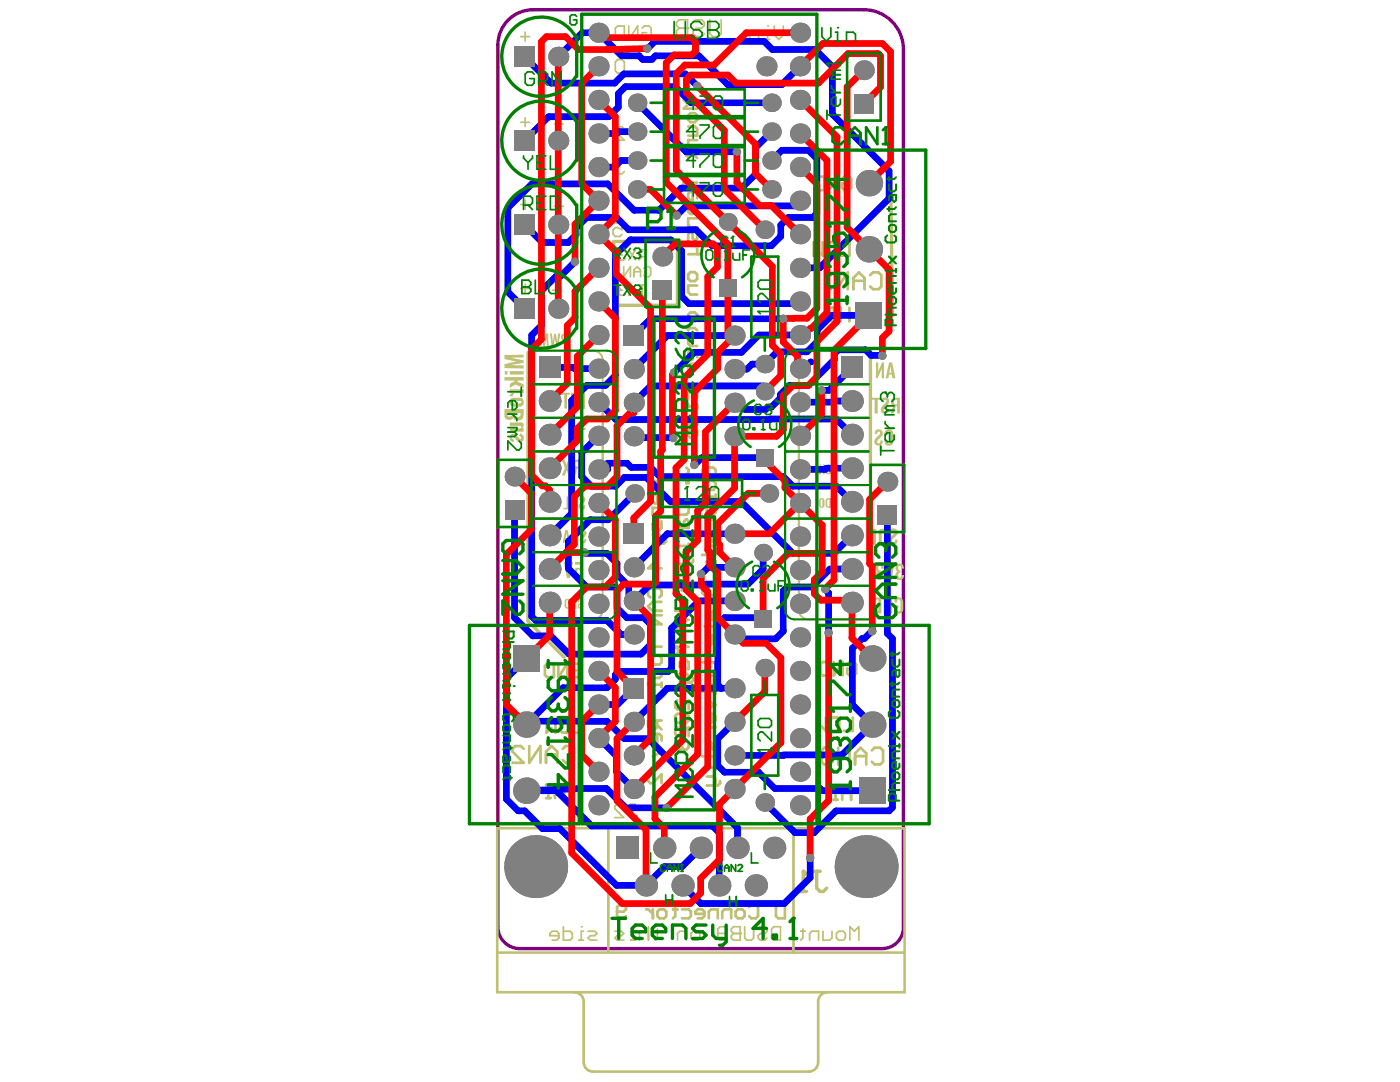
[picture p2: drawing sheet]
<svg xmlns="http://www.w3.org/2000/svg" width="279mm" height="216mm" viewBox="0 0 279 216" stroke-linecap="round" stroke-linejoin="round" font-family="sans-serif">
<path d="M99.4 184.9v-175.9a7 7 0 0 1 7-7.1h66a7.9 7.9 0 0 1 7.9 7.9v175.3a4.2 4.2 0 0 1-4.2 4.2h-72.4a4.3 4.3 0 0 1-4.3-4.4" fill="none" stroke="#800080" stroke-width=".67"/>
<g fill="none" stroke="#c0c073" stroke-width=".4">
<path d="M106.3 76.7h13.7M106.3 70h12.1M120.3 71.8v49.9M159.4 71.8v49.9M159.8 76.7h13.6M161.3 70h12.1M106.3 96.8h13.7M106.3 90.1h13.7M106.3 83.4h13.7M159.8 96.8h13.6M159.8 90.1h13.6M159.8 83.4h13.6"/>
<path d="M106.3 116.9h13.7M106.3 110.2h13.7M106.3 103.5h13.7M159.8 116.9h13.6M159.8 110.2h13.6M159.8 103.5h13.6M106.3 123.6h12.1M161.3 123.6h12.1"/>
</g>
<path d="M177.8 36.5l.3 26.4M122.5 48.2h12.7v12.7h-12.7zM105.4 70.3v53.6l7.2 7.2M173.7 70v53.6M101 131v26.8M178.4 130.6v27.8" fill="none" stroke="#c0c073" stroke-width=".67"/>
<path d="M99.2 165.3h81.3v32.7h-81.3zM121.4 165.3v24.8M158.4 165.3v24.8M99.2 190.1h81.3M116.5 199.8v12.2M163.3 199.8v12.2M118.3 213.8h43.1" fill="none" stroke="#c0c073" stroke-width=".53"/>
<g fill="#c0c073">
<path d="M174.8 72.3h.5v1.8l.7-1.8h.4v3.2h-.4v-1.9l-.8 1.9h-.4z"/>
<path d="M177.8 105.6a.87 .87 0 0 1 1.2 .2 .87 .87 0 0 1-.2 1.2l-.4 .4a.54 .54 0 0 0-.2 .8l.4-.1v-.5l.5 .1a.86 .86 0 0 1-1.2 .9 .86 .86 0 0 1-.1-1.5l.6-.5a.32 .32 0 0 0 .2-.6 .32 .32 0 0 0-.6 .2v.2l-.5-.1z"/>
<path d="M174.4 105.5h.5v3.1h-.5z"/>
<path d="M166.2 92.8a.53 .53 0 0 1 .8 0 .53 .53 0 0 1-.2 .8l-.4 .4a.21 .21 0 0 0 0 .3 .21 .21 0 0 0 .3 0 .21 .21 0 0 0 0-.3h.3a.54 .54 0 0 1-.4 .7 .54 .54 0 0 1-.6-.4 .54 .54 0 0 1 .3-.7l.3-.2a.18 .18 0 0 0 .1-.2 .18 .18 0 0 0-.2-.2 .18 .18 0 0 0-.1 .2h-.4z"/>
<path d="M164.9 92.8a.55 .55 0 0 1 .6-.1 .55 .55 0 0 1 .3 .6v.7a.55 .55 0 0 1-.6 .6 .55 .55 0 0 1-.4-.7h.3v.2a.21 .21 0 0 0 .2 .3 .21 .21 0 0 0 .2-.3l-.1-1.1a.22 .22 0 0 0-.2 0 .22 .22 0 0 0-.1 .2v.2h-.3z"/>
<path d="M163.5 92.7h.3l.4 .9v-.9h.4v1.9h-.4v-.7l-.1-.1-.3 .8h-.4l.4-1z"/>
<path d="M116.1 78.4h.6v3.1h-.6z"/>
<path d="M114 78.4h.5v1.8l.7-1.8h.4v3.1h-.4v-1.9l-.8 1.9h-.4z"/>
<path d="M112.1 78.4h1.6v.4h-.5v2.7h-.6v-2.7h-.5z"/>
<path d="M115.9 105.9a.72 .72 0 0 1 1 .1 .72 .72 0 0 1-.1 1l-.5 .4a.29 .29 0 0 0-.2 .4 .29 .29 0 0 0 .4 .2 .29 .29 0 0 0 .1-.4h.4a.7 .7 0 0 1-.5 .8 .7 .7 0 0 1-.8-.5 .7 .7 0 0 1 .4-.9l.3-.3a.27 .27 0 0 0 .2-.4 .27 .27 0 0 0-.4-.1v.3l-.4-.1z"/>
<path d="M109.7 66.6h.4l.2 1.6 .3-1.6h.3l.3 1.6 .2-1.6h.4l-.4 2.6h-.3l-.4-1.8-.2 1.8h-.4z"/>
<path d="M107.7 66.6h.5l.4 1.8 .3-1.8h.5l.1 2.6h-.4v-1.8l-.4 1.8h-.2l-.4-1.8v1.8h-.4z"/>
<path d="M114.8 112.1h1.4v1.8h-.4a.34 .34 0 0 0-.5-.2 .34 .34 0 0 0-.1 .5 .47 .47 0 0 0-.1 .5 .47 .47 0 0 0 .5 .2l.1-.5h.5a.83 .83 0 0 1-.8 1 .83 .83 0 0 1-.8-1.1v-.1a.74 .74 0 0 1 .3-.8 .74 .74 0 0 1 .9 0l-.1-.7h-.9z"/>
<path d="M112.5 112.1h.6l.4 2.3 .4-2.3h.5l-.6 3.2h-.6z"/>
<path d="M178.8 112.8a.86 .86 0 0 1 1.1-.3 .86 .86 0 0 1 .5 1h-.6a.34 .34 0 0 0 0-.5 .34 .34 0 0 0-.4 0 .34 .34 0 0 0-.1 .5l.1 .2 .3 .1v.5a.5 .5 0 0 0-.5 .5 .5 .5 0 0 0 .5 .5l.1-.6h.6a.86 .86 0 0 1-1 1 .86 .86 0 0 1-.6-1.2l.1-.4 .3-.1a.87 .87 0 0 1-.4-1.2z"/>
<path d="M176.7 112.5h.5l.4 2.2 .4-2.2h.5l-.6 3.2h-.6z"/>
<path d="M175 112.6a.89 .89 0 0 1 1 0 .89 .89 0 0 1 .4 .9h-.6v-.2a.32 .32 0 0 0-.4-.4 .32 .32 0 0 0-.1 .6l.2 .3h.3v.5a.57 .57 0 0 0-.5 .8 .34 .34 0 0 0 .5 .1 .34 .34 0 0 0 0-.5h.6a.88 .88 0 0 1-1 1 .88 .88 0 0 1-.6-1.3l.4-.4a.9 .9 0 0 1-.2-1.4z"/>
<path d="M177.7 73.1l.2 1.3h-.4zM177.4 72.3l-.6 3.2h.5l.1-.8h.6l.1 .8h.6l-.7-3.2z"/>
<path d="M176.1 105.9h.5v2.3h-.5l-.1-.2v-1.9zM175.6 105.6l-.2 .5v1.5a.84 .84 0 0 0 1 1h.7v-3.1h-1.1z"/>
<path d="M114.6 106.2l.4-.1v1.9a.39 .39 0 0 1-.5-.1 .39 .39 0 0 1 0-.4zM114.2 106l-.2 .2v1.3a.65 .65 0 0 0 .8 .8h.6v-2.5h-.7z"/>
<path d="M113 106.4l.2 1h-.3zM112.8 105.8l-.5 2.5h.4l.1-.5h.5l.1 .5h.4l-.5-2.5z"/>
<path d="M112.4 67l.5-.1v.8l-.5-.1zM112.1 66.8a.82 .82 0 0 0 .5 1.2h.3v1.2h.5v-2.6h-.9z"/>
</g>
<g fill="none" stroke="#c0c073" stroke-width=".54">
<path d="M129.3 93.3v1.8M129.3 94.2h2.7M131.1 96v1.8h-.4l-.5-.5v-.9l.5-.4h.9l.4 .4v.9M131.1 98.7v1.7h-.4l-.5-.4v-.9l.5-.4h.9l.4 .4v.9M134.7 94.2v.9M137 96h.4v.4h-.4zM137 93.3l.4 .4v.5l-.4 .4h-2.3M129.8 119.2l-.5-.4v-.9l.5-.5h1.8l.4 .5v.9l-.4 .4M130.2 106.7h1.4l.4 .4v1.4M132 104v1.4l-.4 .4-.5-.4v-.9l-.4-.5-.5 .5v1.3M132 101.3h-1.8v1.4l.5 .4h1.3M132 113.4h-2.7l1.4-1.3v1.7"/>
<path d="M132.9 107.6v.4l-.4 .5h-2.3M134.7 100.9h2.7v1.3l-.4 .5h-1.8l-.5-.5zM135.6 106.3v.4h1.8M135.6 104v.9l.5 .5h1.3v-1.4l-.4-.4-.5 .4v1.4M137.4 106.3v.8M129.3 128.1v1.8M129.3 136.2v.4h2.7M129.3 129h2.7M130.2 131.3l.5-.5h.9l.4 .5v.9l-.4 .4h-.9l-.5-.4zM130.7 133.5h.9l.4 .4v.9l-.4 .5h-.9l-.5-.5v-.9zM130.7 120.1v1.8M131.6 138.9h.4v.4h-.4z"/>
<path d="M132 136.2v.9M132 120.1h-1.8l-.9 .9 .9 .9h1.8M132 122.8h-2.7l2.7 1.8h-2.7M132.9 138.4l-.9 .9M129.8 154.5l-.5 .4v.9l.5 .5h.4l1.8-1.8v1.8M130.2 149.1l1.8 .9-1.8 .9M131.1 143.8v1.3l-.4 .5h-.9l-.5-.5v-1.3h2.7M131.1 146.5v1.7h-.4l-.5-.4v-.9l.5-.4h.9l.4 .4v.9M131.1 144.7l.9 .9"/>
</g>
<circle cx="134.7" cy="106.7" r=".27" fill="#c0c073"/>
<path d="M134.7 108.5v.4h2.7M135.6 110.7h1.4l.4 .5v1.3M136.1 116.1v1.8M137.4 108.5v.9M138.3 111.6v.5l-.4 .4h-2.3M134.7 121.9h2.7M137.4 121.4v.9" fill="none" stroke="#c0c073" stroke-width=".54"/>
<circle cx="134.7" cy="121.9" r=".27" fill="#c0c073"/>
<path d="M134.7 123.7v1.8h.5l1.8-1.8h.4M135.2 121.4l-.5 .5M135.2 139.8l-.5 .4v.9l.5 .4h.4l1.8-1.7v1.7M135.6 132.2v.9l.5 .4h1.3v-1.3l-.4-.5-.5 .5v1.3M135.6 134.4h1.4l.4 .4v1.4M137.4 129h-2.7l.9 .9-.9 .9h2.7M138.3 135.3v.4l-.4 .5h-2.3M134.7 142.9l.5-.5h1.8l.4 .5v.9l-.4 .4h-1.8l-.5-.4zM135.2 145.1l-.5 .5v.9l.5 .4h.4l1.8-1.8v1.8M135.2 147.8l-.5 .4v.9l.5 .5h.4" fill="none" stroke="#c0c073" stroke-width=".54"/>
<circle cx="135.6" cy="149.6" r=".27" fill="#c0c073"/>
<g fill="none" stroke="#c0c073" stroke-width=".54">
<path d="M140.1 98.7v.4h2.7M140.6 95.1l-.5-.5v-.9l.5-.4h1.8l.4 .4v.9l-.4 .5M141 96.4l.5-.4h.9l.4 .4v.9l-.4 .5h-.9l-.5-.5zM142.8 98.7v.9M140.1 110.7h2.7v-1.3l-.4-.5h-.9l-.5 .5v1.3M141 101.3l.5-.4h.9l.4 .4v.9l-.4 .5h-.9l-.5-.5zM141 106.7v.9l.5 .4h1.3v-1.3l-.4-.4-.5 .4v1.3M141 112.1l.5-.5h.9l.4 .5v.9l-.4 .4h-.9l-.5-.4zM141 119.7v.8M141 103.6h1.8M141.9 103.6l-.9 .9v.4M142.4 117l.4 .4v.9l-.4 .5h-.5l-.4-.5v-.9l-.5-.4h-.4l-.5 .4v.9l.5 .5"/>
<path d="M140.1 132.2h2.3l.4 .4v.9l-.4 .4h-2.3M140.6 120.1h1.8l.4 .4M140.6 125h1.8l.4 .5M141 122.3v.9l.5 .5h1.3v-1.4l-.4-.4-.5 .4v1.4M141 124.6v.9M141 137.5v.5h1.8M141.9 126.8v1.8h-.4l-.5-.5v-.9l.5-.4h.9l.4 .4v.9M142.8 137.5v.9M142.8 134.8h-1.8v1.4l.5 .4h1.3M136.1 149.1l-.5 .5M136.1 148.7v.4M137 147.8l.4 .4v.9l-.4 .5h-.5l-.4-.5"/>
</g>
<circle cx="140.1" cy="138" r=".27" fill="#c0c073"/>
<path d="M141 139.8l1.8 .8-1.8 .9M141 150.5v.4h1.8M141 145.1h1.8M141.9 142.4v1.8h-.4l-.5-.4v-.9l.5-.5h.9l.4 .5v.9M141.9 145.1l-.9 .9v.5M142.8 147.8v1.3l-.4 .5-.5-.5v-.9l-.4-.4-.5 .4v1.4M142.8 150.5v.9" fill="none" stroke="#c0c073" stroke-width=".54"/>
<circle cx="140.1" cy="150.9" r=".27" fill="#c0c073"/>
<path d="M140.6 153.2h1.8l.4 .4M141 152.7v.9M141 154.9h1.4l.4 .5v1.3M143.7 155.8v.5l-.4 .4h-2.3" fill="none" stroke="#c0c073" stroke-width=".54"/>
<g fill="#c0c073">
<path d="M178.7 119.4a.95 .95 0 0 1 1.1-.1 .95 .95 0 0 1 .4 1v1.1a.77 .77 0 0 1-.3 .9 .77 .77 0 0 1-1-.2l-.1 .3h-.4v-1.6h.9v.4h-.3v.2a.39 .39 0 0 0 .3 .6 .39 .39 0 0 0 .4-.5v-1.3a.39 .39 0 0 0-.1-.5 .39 .39 0 0 0-.6 .1v.4h-.5v-.4z"/>
<path d="M176.4 119.2h.4v1.8l.8-1.8h.4v3.2h-.5v-1.9l-.7 1.9h-.4z"/>
<path d="M115.7 99.2a.7 .7 0 0 1 1 .1 .7 .7 0 0 1-.2 1l-.4 .4a.29 .29 0 0 0-.2 .4 .29 .29 0 0 0 .3 .2 .29 .29 0 0 0 .2-.4v-.1l.4 .1a.7 .7 0 0 1-.5 .8 .7 .7 0 0 1-.8-.5 .7 .7 0 0 1 .4-.9l.3-.3a.27 .27 0 0 0 .2-.4 .27 .27 0 0 0-.4-.1v.3l-.4-.1z"/>
<path d="M114 99.3a.71 .71 0 0 1 .9-.2 .71 .71 0 0 1 .3 .8v.9a.72 .72 0 0 1-.6 .9 .72 .72 0 0 1-.8-.8v-.2h.5v.2a.27 .27 0 0 0 .2 .4 .27 .27 0 0 0 .3-.4v-1.1a.27 .27 0 0 0-.3-.4 .27 .27 0 0 0-.2 .4v.2h-.5z"/>
<path d="M113.1 99.1h.4v2.5h-1.1v-.3h.7z"/>
<path d="M100.7 70.8h3.8v.5l-2.6 .1 2.6 .5v.5l-2.6 .5h2.6v.6h-3.8v-.8l2.4-.6-2.4-.5z"/>
<path d="M100.7 75.3h3.8v.6h-1.1l-.2 .2 1.3 .6v.7l-1.7-.7-1 .7v-.8l1-.7h-2.1z"/>
<path d="M101.8 77.7h2.7v.7h-1.9l-.2 .4v.3h-.6v-.3l.4-.4h-.4z"/>
<path d="M101.8 84.3h2.1a.6 .6 0 0 1 .6 .4 .6 .6 0 0 1-.3 .8h.3v.6h-2.7v-.6h2.1l.1-.2-.1-.3h-2.1z"/>
<path d="M101.9 86.8a.75 .75 0 0 1 1.3 .2l.4 .4a.26 .26 0 0 0 .3 .2 .26 .26 0 0 0 .2-.3 .26 .26 0 0 0-.3-.2l-.2-.1 .2-.5a.9 .9 0 0 1 .8 1 .9 .9 0 0 1-1.2 .7l-.7-.8a.24 .24 0 0 0-.3-.2 .24 .24 0 0 0-.2 .2 .24 .24 0 0 0 .2 .3h.2l-.2 .5a.92 .92 0 0 1-.5-1.4z"/>
<path d="M176.8 85.9a.93 .93 0 0 1 1.1-.2 .93 .93 0 0 1 .4 1v1.2a.91 .91 0 0 1-.9 1 .91 .91 0 0 1-.9-1v-.2h.6v.3a.35 .35 0 0 0 .3 .5 .35 .35 0 0 0 .3-.5v-1.4a.35 .35 0 0 0-.3-.5 .35 .35 0 0 0-.3 .5v.3h-.6l.1-.8z"/>
<path d="M174.8 85.8a.87 .87 0 0 1 1.2 .2 .87 .87 0 0 1-.2 1.2l-.4 .4a.49 .49 0 0 0-.1 .9l.3-.2 .1-.4h.5a.86 .86 0 0 1-1.3 1 .86 .86 0 0 1 0-1.6l.5-.5a.32 .32 0 0 0 .2-.5 .32 .32 0 0 0-.5 .1v.2l-.5-.1z"/>
<path d="M115.2 85.4h1.6v.4h-.5v2.7h-.5v-2.7h-.6z"/>
<path d="M113.4 85.4h.4l.4 1 .4-1h.6l-.7 1.5 .7 1.6h-.5l-.4-1-.5 1h-.5l.7-1.5z"/>
<path d="M112.1 91.8h.6l.3 1 .4-1h.6l-.6 1.4 .6 1.7h-.5l-.4-1.1-.4 1.1h-.6l.6-1.5z"/>
<path d="M166.1 99.6a.52 .52 0 0 1 .8-.1 .52 .52 0 0 1-.1 .8l-.4 .4a.21 .21 0 0 0 0 .3 .21 .21 0 0 0 .3 0 .21 .21 0 0 0 0-.3h.3a.53 .53 0 0 1-.4 .6 .53 .53 0 0 1-.6-.3 .53 .53 0 0 1 .3-.7l.3-.3a.19 .19 0 0 0 .1-.3 .19 .19 0 0 0-.3 0 .19 .19 0 0 0 0 .2h-.4z"/>
<path d="M115.4 119.6a.61 .61 0 0 1 .7 0 .61 .61 0 0 1 .3 .6v.6a.5 .5 0 0 1-.3 .6 .5 .5 0 0 1-.6-.2v.2h-.2v-1h.5v.3h-.2v.2a.24 .24 0 0 0 .2 .3 .24 .24 0 0 0 .2-.4v-1a.27 .27 0 0 0-.4 0 .27 .27 0 0 0 0 .4h-.3z"/>
<path d="M114 119.5h.3v1.1l.5-1.1h.2v1.9h-.3v-1.1l-.5 1.1h-.2z"/>
<path d="M176.1 79.4a.87 .87 0 0 1 1.2 .2 .87 .87 0 0 1-.2 1.2l-.4 .4a.45 .45 0 0 0-.3 .5 .45 .45 0 0 0 .3 .4l.2-.1 .1-.5 .4 .1a.85 .85 0 0 1-1.2 .9 .85 .85 0 0 1 0-1.5l.4-.5a.36 .36 0 0 0 .3-.5 .36 .36 0 0 0-.5-.2v.4h-.6z"/>
<path d="M174 79.4h1.7v.4h-.5v2.7h-.6v-2.7h-.6z"/>
<path d="M174.8 119.8l.5-.2v2.4h-.4l-.2-.3zM174.4 119.4l-.3 .3v.5v1.2a.83 .83 0 0 0 1 1h.8v-3.2h-1.2z"/>
<path d="M100.7 74.1v.6h.6v-.6zM101.8 74.1v.6h2.7v-.6z"/>
<path d="M102.2 80.1l1.6-.1a.24 .24 0 0 1 .2 .3 .24 .24 0 0 1-.3 .2l-1.5-.1zM101.9 79.6a.94 .94 0 0 0-.1 1 .94 .94 0 0 0 .8 .6h1a.91 .91 0 0 0 .9-.9 .91 .91 0 0 0-.9-.9h-1.2z"/>
<path d="M101.2 82.4h1v.2a.52 .52 0 0 1-.6 .5 .52 .52 0 0 1-.4-.7zM102.7 82.4h1.2v.3a.61 .61 0 0 1-.6 .5 .61 .61 0 0 1-.6-.6zM100.7 81.6v1.1a.92 .92 0 0 0 .6 1.1 .92 .92 0 0 0 1.1-.6 1.08 1.08 0 0 0 1.3 .7 1.08 1.08 0 0 0 .8-1.1v-1.2z"/>
<path d="M114.8 92.3l.6-.1v.9h-.2a.5 .5 0 0 1-.4-.7zM114.4 92a.92 .92 0 0 0 .2 1.4l-.4 1.5h.6l.4-1.4h.2v1.4h.6v-3.1h-1.2z"/>
<path d="M165.1 99.8l.4-.1v1.4l-.4-.2zM164.8 99.6v1.1a.58 .58 0 0 0 .6 .6h.4v-1.9h-.6z"/>
<path d="M163.8 99.7a.22 .22 0 0 1 .3 0 .22 .22 0 0 1 .1 .2v.9a.21 .21 0 0 1-.2 .3 .21 .21 0 0 1-.2-.3zM163.5 99.6l-.1 1.1a.57 .57 0 0 0 .6 .6 .57 .57 0 0 0 .6-.6v-.7a.59 .59 0 0 0-.4-.6 .59 .59 0 0 0-.7 .2z"/>
<path d="M113.1 119.8h.3v1.4l-.4-.2zM112.8 119.6l-.1 .2v1a.58 .58 0 0 0 .6 .6h.5v-1.9z"/>
<path d="M178.4 79.8h.6v.9h-.2a.6 .6 0 0 1-.4-.9zM178 79.6l-.1 .2a.87 .87 0 0 0 .3 1.2l-.4 1.5h.6l.4-1.5h.2v1.5h.6v-3.1h-1.2z"/>
</g>
<path d="M137.2 4v3.3h-1.7l-.5-.6v-.5l.5-.6h1.7M138.3 4.5l.6-.5h1.1l.6 .5v.6l-.6 .5h-1.1l-.6 .6v.5l.6 .6h1.1l.6-.6M141.7 4v2.7l.5 .6h1.2l.5-.6v-2.7" fill="none" stroke="#c0c073" stroke-width=".34"/>
<circle cx="137.2" cy="5.6" r=".17" fill="#c0c073"/>
<path d="M137.2 4h-1.7l-.5 .5v.6l.5 .5h1.7" fill="none" stroke="#c0c073" stroke-width=".34"/>
<g fill="none" stroke="#c0c073" stroke-width=".54">
<path d="M139.1 19.9h-2.6l.8 .9-.8 .9h2.6M136.5 35.5v1.8M136.5 36.4h2.6M136.9 31.1h1.8l.4 .4M137.3 23l.5-.4h.9l.4 .4v.9l-.4 .5h-.9l-.5-.5zM137.3 25.3h1.4l.4 .4v1.4h-1.8M137.3 30.6v.9M138.2 38.2v1.8h-.4l-.5-.4v-.9l.5-.5h.9l.4 .5v.9M139.1 27.9h-1.8v1.4l.5 .4h1.3M137.3 48.9h1.4l.4 .5v1.3M137.3 54.7l.5-.4h.9l.4 .4v.9l-.4 .5h-.9l-.5-.5zM138.2 40.9v1.8h-.4l-.5-.5v-.9l.5-.4h.9l.4 .4v.9"/>
<path d="M139.1 46.3v1.3l-.4 .4-.5-.4v-.9l-.4-.4-.5 .4v1.3M139.1 43.6h-1.8v1.3l.5 .5h1.3M139.1 57h-1.8v1.3l.5 .5h1.3M140 49.8v.5l-.4 .4h-2.3M136.5 67.3h2.6M136.9 65.5h1.8l.4 .4M137.3 62.8l.5-.5h.9l.4 .5v.9l-.4 .4h-.9l-.5-.4zM137.3 65v.9M137.3 72.6h1.8M137.8 67.3l-.5 .4v.9l.5 .4h1.3M138.2 69.9v1.8h-.4l-.5-.4v-.9l.5-.5h.9l.4 .5v.9M138.2 72.6l-.9 .9v.5"/>
<path d="M139.1 78v1.3l-.4 .5-.5-.5v-.9l-.4-.4-.5 .4v1.4M137.3 80.7v.4h1.8M139.1 80.7v.8"/>
</g>
<circle cx="136.5" cy="81.1" r=".27" fill="#c0c073"/>
<g fill="none" stroke="#c0c073" stroke-width=".54">
<path d="M163.2 35.3h1.3v2.6h-1.3l-.5-.4v-1.8zM165.4 35.3v2.6l1.8-2.6v2.6M168.1 35.7l.4-.4h.9l.5 .4v1.8l-.5 .4h-.9l-.4-.4v-.9h.9M162.4 48.3v2.7l.9-.9 .9 .9v-2.7M164.7 57.7h1.1M165.3 54.4v3.3M165.5 48.3h.9l.4 .5v1.8l-.4 .4h-.9l-.4-.4v-1.8zM167 54.4v3.3l2.2-3.3v3.3M169.5 48.3v2.7h-1.8M170.3 57.7v-2.2l1.1-1.1 1.1 1.1v2.2M170.3 56h2.2M173.7 54.9l.5-.5h1.1l.6 .5v2.2l-.6 .6h-1.1l-.5-.6"/>
<path d="M166 61.4h.8M166 64.1h.8M166.4 61.4v2.7M167.7 62.7h1.8M167.7 61.4v2.7M169.5 61.4v2.7M136.5 84.7h2.6v-1.4l-.4-.4h-.9l-.5 .4v1.4M138.2 85.6v1.8h-.4l-.5-.5v-.9l.5-.4h.9l.4 .4v.9"/>
</g>
<path d="M103.9 7.3h1.8M104.8 6.4v1.8M110.3 7.6h1.8" fill="none" stroke="#c0c073" stroke-width=".34"/>
<circle cx="165.3" cy="54.4" r=".27" fill="#c0c073"/>
<path d="M165.3 54.4l.5 .5" fill="none" stroke="#c0c073" stroke-width=".54"/>
<path d="M124.6 32.4l-.5-.4h-.8l-.5 .4v.5" fill="none" stroke="#c0c073" stroke-width=".34"/>
<circle cx="122.8" cy="32.9" r=".17" fill="#c0c073"/>
<path d="M122.8 5.6l.5-.4h1.3v2.7h-1.3l-.5-.5zM122.8 12.3l.5-.4h.8l.5 .4v1.8l-.5 .5h-.8l-.5-.5zM123.3 18.6v2.7M125.5 5.2v2.7l1.8-2.7v2.7M128.2 5.6l.4-.4h.9l.5 .4v1.8l-.5 .5h-.9l-.4-.5v-.9h.9M122.8 32.9l.5 .4M122.8 21.3h.9M123.3 33.3h.4M123.3 33.3l-.5 .5v.4l.5 .5h.8l.5-.5M122.8 40h1.8l-1.3-1.3v2.7" fill="none" stroke="#c0c073" stroke-width=".34"/>
<circle cx="123.3" cy="18.6" r=".17" fill="#c0c073"/>
<path d="M123.3 18.6l.4 .4M152.7 7.9h.9M153.6 6.1h-.4v1.8M154.5 5.2v1.8l.9 .9 .9-.9v-1.8M124.6 25.7l-.5-.4h-.8l-.5 .4v.5l1.8 1.8h-1.8M122.4 44.5h1.7v1.3l-.8-.4h-.5l-.4 .4v.9l.4 .5h.9l.4-.5M124.5 53.2v2l1.3-2v2M126.5 55.2v-1.3l.7-.7 .6 .7v1.3M126.5 54.2h1.3M128.5 53.6l.3-.4h.7l.3 .4v1.3l-.3 .3h-.7l-.3-.3" fill="none" stroke="#c0c073" stroke-width=".34"/>
<circle cx="153.2" cy="5.2" r=".17" fill="#c0c073"/>
<path d="M149.6 7.9v-1.4l.5-.4h1.3v1.8M127.2 160.9l-.5-.4h-.9l-.4 .4v.4" fill="none" stroke="#c0c073" stroke-width=".34"/>
<circle cx="125.4" cy="161.3" r=".17" fill="#c0c073"/>
<path d="M124.5 160.9l-.5-.4h-.9l-.4 .4v.4l1.8 1.8h-1.8M125.4 161.3l.4 .5M125.8 161.8h.5M125.8 161.8l-.4 .4v.5l.4 .4h.9l.5-.4" fill="none" stroke="#c0c073" stroke-width=".34"/>
<g fill="none" stroke="#c0c073" stroke-width=".54">
<path d="M109.2 132.4h1.3v2.7h-1.3l-.4-.4v-1.8zM111.4 132.4v2.7l1.8-2.7v2.7M114.1 132.9l.5-.5h.9l.4 .5v1.8l-.4 .4h-.9l-.5-.4v-.9h.9M104.5 149.4l-.6-.5h-1.1l-.5 .5v.6l2.2 2.2h-2.2M105.6 148.9v3.3l2.3-3.3v3.3M109 152.2v-2.2l1.1-1.1 1.1 1.1v2.2M109 150.5h2.2M109.1 143.5v2.7l.9-.9 .9 .9v-2.7M112.2 143.5h.9l.5 .4v1.8l-.5 .5h-.9l-.4-.5v-1.8zM112.3 149.4l.6-.5h1.1l.6 .5v2.3l-.6 .5h-1.1l-.6-.5M116.2 143.5v2.7h-1.8M166.2 149.8l-.6-.6h-1.1l-.6 .6v.5"/>
<path d="M167.3 149.2v3.3l2.2-3.3v3.3M170.6 152.5v-2.2l1.2-1.1 1.1 1.1v2.2M170.6 150.9h2.3M174 149.8l.6-.6h1.1l.5 .6v2.2l-.5 .5h-1.1l-.6-.5"/>
</g>
<circle cx="163.9" cy="150.3" r=".27" fill="#c0c073"/>
<g fill="none" stroke="#c0c073" stroke-width=".54">
<path d="M164.2 132.1h1.3v2.7h-1.3l-.5-.5v-1.7zM166.4 132.1v2.7l1.8-2.7v2.7M169.1 132.6l.4-.5h.9l.5 .5v1.7l-.5 .5h-.9l-.4-.5v-.9h.9M109 156.6h.9M109 159.2h.9M109.4 156.6v2.6M110.8 157.9h1.7M110.8 156.6v2.6M112.5 156.6v2.6M163 143.2v2.6l.9-.8 .9 .8v-2.6M163.9 150.3l.6 .6M164.5 150.9h.6"/>
<path d="M164.5 150.9l-.6 .5v.6l.6 .5h1.1l.6-.5M166.2 143.2h.9l.4 .4v1.8l-.4 .4h-.9l-.5-.4v-1.8zM166.3 156.9h.9M166.3 159.6h.9M166.7 156.9v2.7M168.1 158.2h1.8M168.1 156.9v2.7M169.9 156.9v2.7M170.2 143.2v2.6h-1.8"/>
</g>
<path d="M103.9 24.4h1.8M104.8 23.5v1.8M104.8 39.9v1.8M110.6 24.7h1.8M103.9 57.6h1.8M103.9 40.8h1.8M104.8 56.7v1.8M110.3 57.9h1.8M110.6 41.2h1.8" fill="none" stroke="#c0c073" stroke-width=".34"/>
<path d="M159.6 177.9h1.4M160.3 173.9v4M162.3 173.9h1.4M163 173.9v3.3l.7 .7h.6l.7-.7" fill="none" stroke="#c0c073" stroke-width=".67"/>
<circle cx="160.3" cy="173.9" r=".34" fill="#c0c073"/>
<path d="M160.3 173.9l.7 .6" fill="none" stroke="#c0c073" stroke-width=".67"/>
<g fill="none" stroke="#c0c073" stroke-width=".54">
<path d="M123.1 181.9h1.4l.4-.4v-.5l-.4-.4h-.9l-.5 .4v1.8l.5 .4h.9l.4-.4M129 181.5h.4l.9 .8M130.3 181.5v1.7M131.2 181.9l.4-.4h.9l.5 .4v.9l-.5 .4h-.9l-.4-.4zM134.3 181.5h.9M134.8 181v1.8l-.5 .4M136.1 181.5h1.3l.5 .4v.9l-.5 .4h-1.3M140.6 182.3h-1.8v-.4l.4-.4h.9l.5 .4v.9l-.5 .4h-.9M141.5 183.2v-1.3l.4-.4h1.3v1.7M144.1 183.2v-1.3l.5-.4h1.3v1.7M147.3 181.5h.9l.4 .4v.9l-.4 .4h-.9l-.5-.4v-.9zM149.5 181l.4-.4h.9l.5 .4v1.8l-.5 .4h-.9l-.4-.4"/>
<path d="M154.9 181l.4-.4h1.3v2.6h-1.3l-.4-.4z"/>
</g>
<path d="M124.8 50.2l-.3-.3h-.7l-.3 .3v.3M125.5 49.9l1.3 2M126.8 49.9l-1.3 2M128.2 51.2l-.7 .7M128.8 51.2h-1l-.3-.3v-.7l.3-.3h1v2" fill="none" stroke="#c0c073" stroke-width=".34"/>
<circle cx="123.5" cy="50.5" r=".17" fill="#c0c073"/>
<path d="M123.5 50.5l.3 .4M123.8 50.9h.3M123.8 50.9l-.3 .3v.3l.3 .4h.7l.3-.4M124.8 57.2l-.3-.3h-.7l-.3 .3v.4M125.5 56.9l1.3 2M126.8 56.9l-1.3 2M127.5 56.9h1.3M128.2 56.9v2" fill="none" stroke="#c0c073" stroke-width=".34"/>
<circle cx="123.5" cy="57.6" r=".17" fill="#c0c073"/>
<g fill="none" stroke="#c0c073" stroke-width=".34">
<path d="M123.5 57.6l.3 .3M123.8 57.9h.3M123.8 57.9l-.3 .3v.4l.3 .3h.7l.3-.3M147.7 184.9v2.7h-1.3l-.5-.4v-.5l.5-.4h1.3M148.6 184.9v2.3l.5 .4h.9l.4-.4v-2.3M151.3 185.4l.4-.5h.9l.5 .5v.4l-.5 .5h-.9l-.4 .4v.5l.4 .4h.9l.5-.4M154 185.4l.4-.5h1.4v2.7h-1.4l-.4-.4zM159.8 185.8h.9M160.2 185.4v1.8l-.4 .4M161.6 187.6v-1.3l.4-.5h1.4v1.8M164.3 185.8v1.8h1.3l.4-.4v-1.4M167.4 185.8h.9l.4 .5v.9l-.4 .4h-.9l-.5-.4v-.9z"/>
<path d="M169.6 187.6v-2.7l.9 .9 .9-.9v2.7"/>
</g>
<circle cx="147.7" cy="186.3" r=".17" fill="#c0c073"/>
<path d="M125.8 187.6h.9M126.7 185.8h-.4v1.8M129.4 186.3l-.4-.5h-.9l-.5 .5v1.3M129.4 184.9v2.7M130.7 185.8h.9M131.2 185.4v1.8l-.5 .4M135.2 187.6v-1.3l.5-.5h1.3v1.8M137.9 186.3l.4-.5h.9l.5 .5v.9l-.5 .4h-.9l-.4-.4zM143.3 186.3h1.3l.4-.5v-.4l-.4-.5h-.9l-.4 .5v1.8l.4 .4h.9l.4-.4M147.7 184.9h-1.3l-.5 .5v.4l.5 .5h1.3" fill="none" stroke="#c0c073" stroke-width=".34"/>
<circle cx="126.3" cy="184.9" r=".17" fill="#c0c073"/>
<path d="M115.6 187.6h.9M116.5 185.8h-.5v1.8M117.3 185.8h1.4l.4 .5-.4 .4h-.9l-.5 .5 .5 .4h1.3M122.7 185.8h1.3l.5 .5-.5 .4h-.8l-.5 .5 .5 .4h1.3" fill="none" stroke="#c0c073" stroke-width=".34"/>
<circle cx="116" cy="184.9" r=".17" fill="#c0c073"/>
<path d="M111.5 186.7h-1.7v-.4l.4-.5h.9l.4 .5v.9l-.4 .4h-.9M112.4 184.9v2.7h1.4l.4-.4v-.9l-.4-.5h-1.4" fill="none" stroke="#c0c073" stroke-width=".34"/>
<g fill="none" stroke="#c0c073" stroke-width=".4">
<path d="M118.4 70a1.87 1.87 0 0 1 1.9 1.8M120.3 76.3l-.3 .4 .3 .3M159.4 76.3l.4 .4-.4 .3M161.3 70a1.87 1.87 0 0 0-1.9 1.8M120.3 96.4l-.3 .4 .3 .3M120.3 89.7l-.3 .4 .3 .3M120.3 83l-.3 .4 .3 .3M159.4 96.4l.4 .4-.4 .3M159.4 89.7l.4 .4-.4 .3M159.4 83l.4 .4-.4 .3M120.3 116.6l-.3 .3 .3 .3M120.3 109.9l-.3 .3 .3 .3"/>
<path d="M120.3 103.2l-.3 .3 .3 .3M159.4 116.6l.4 .3-.4 .3M159.4 109.9l.4 .3-.4 .3M159.4 103.2l.4 .3-.4 .3M120.3 121.7a1.87 1.87 0 0 1-1.9 1.9M159.4 121.7a1.87 1.87 0 0 0 1.9 1.9"/>
</g>
<path d="M114.7 198a1.83 1.83 0 0 1 1.8 1.8M165.1 198a1.83 1.83 0 0 0-1.8 1.8M116.5 212a1.83 1.83 0 0 0 1.8 1.8M163.3 212a1.83 1.83 0 0 1-1.9 1.8" fill="none" stroke="#c0c073" stroke-width=".53"/>
<g fill="none" stroke="#00f" stroke-width="1.3">
<path d="M104.7 11.3l5.3 5.3h12.7l1.8-1.9h12.2l2.5 2.5M111.4 11.3l4.8-4.8h3.3l4.6 4.6h3.4l.8 .8h1.8l.7-.8h8.7l5.7 5.8h10.8l3.7-3.7M129.2 9.7l1.5-1.5h21.8l1.6 1.7h8.6l3.4 3.4v9.5l11.3 11.3v5.5l-13.8 13.8h-3.9M127.2 20.5l9.7 9.8h10.2M127.2 26.3h-3.7l-.4 .3h-3.6M127.2 32h-3.3l-1.3 1.3h-3.1M154 32l2-2h5.3l1.7 1.7v10.9l-.8 .8h-4.9l-1.5 1.5v2.3l-1.8 1.8h-11.9l-3.2-3.2h-13.4l-2.5-2.4h-5.9l-2.1 2.1v1.3l-1.6 1.6h-5.1l-3.6-3.6M154 26.3l-3.2 3.2v5.3l-2.8 2.7h-12.1l-4.4 4.5h-4.9l-5.3-5.3h-15.1l-4.8 4.8v16.7l3.3 3.4M154 20.5h-16l-3.3-3.2h-9.9l-1.4 1.4v2.7l-1.9 1.9h-12l-4.8 4.8M114.8 52.2l-3 3h-.9l-2.8 2.8v6.9l-2 2v56.1l.8 .8h14.3l2.7 2.8h2.6M159.7 40v1.1h-22.8l-1.9 1.9M109.7 73.3h4.7l.3 .3h4.8"/>
<path d="M146.6 67h-13.4l-6.7 6.7M152.3 77.1v-.1h-22.5l-3.3 3.4M156.3 63.6h-26.5l-3.3 3.4M159 67.3l-.4-.4h-7.2l-3.4 3.4h-9.4l-4.1 4M159.7 60.1l-.5 .5h-21.7l-1.5-1.5v-9.1l-2.1-2.1h-8.1l-3 3v24l-2 2h-3.7l-3 3v22.5l-4.4 4.4M161.7 72.2h.2M170 73.3l-4.5 4.6h-1.5M173.4 62.9h-7.4l-2.9 2.9v2.4l-2 2h-6l-2.5 2.5h-2.5l-1 1h-2.5M176.1 71l-2.2-.1-1.1-1.1h-5.5l-.8 .8v1.1l-5.2 5.2h-3.7l-1.8 1.8v.7l-1.9 1.8h-.6l-.5 .5h-4.1l-1.4-1.3h-.7M119.5 80.3l3.4 3.4 44-.1 3.1 3.1M119.5 93.7h1.8v-1.3h3.9l.8 .9h3.8l1.9 1.8h24.6l1.9 1.9h8.7l3.1 3.1M119.5 87l-3.4 3.3v4.8l1.9 1.9h4.9l1.7-1.7h4.4l4.8 4.8h14.1l10.3 10.3h8.2l3.6-3.6"/>
<path d="M126.5 87.1l.3 .2 7.6 .1M126.6 98.5l-5.2 5.2h-3.6l-4.4 4.3v5.4l3.7 3.7h5.7l.3 .4v3.8l2 2h3.4l1.3 1.3v4l-1.9 1.9h-14.3l-3.7-3.6h-3.6l-3.6-3.6v-21.5M152.3 90.3v.2l-.8 .8h-11.4l-1.5 1.5M170 93.4h-5.1l-.2 .3h-5M170 80h-3.6l-.2 .3h-6.5M116.7 110.3l.1 .1h4.3l2 2v2.2l2.4 2.3v3h1l3.2-3.2 19.6-.1 3-3.1v-3.2M146.6 113.2h-5.3l-1.4 1.3M146.6 119.9h-7.1l-5.5 5.4v8l-.6 .7h-9.9l-.7 .7v.9l-1.7 1.6h-8.7l-7.4 7.4M146.6 106.5h-13.4l-6.7 6.7M164.7 117.6l.7 .7v8M170 113.5h-4.4l-3.5 3.6h-5l-.8 .8v8l-1.5 1.6h-7.3l-.9-.9M177.1 102.8v23.6l1 1v33.7l-.7 .7h-10.6l-4.3 4.4h-3.8l-6.1-6.1"/>
<path d="M105 131.4l-3.9 4v24.1l2.3 2.3h1.3l3.6 3.5h3.4l11.4 11.4h5.8l3.8-3.8h3.4l3.8-3.7M126.5 137.3l-3.3 3.3h-3.7M146.6 137.3h-13.4l-6.7 6.7M152.3 123.5l-.2-.2h-7.5l-1.4 1.3v12.1l.7 .6M174.1 125.9l-1.6 1.5h-.4l-2 2v11.2l4 4-6.1 6-21.4 .1M105.7 143.9h15.4l3.5 3.5h4.8l17.8 17.8v4M119.5 147.3l3.5 3.5v3.2l3.5 3.4M146.6 144l-3.4 3.4v5.3l1.4 1.4h6.8l3.2 3.2h9.1l.4 .5h10M133.1 161.2h-8.2l-3.9-3.9h-4.8l-11.2 .5h6l7.1 7h24.1l1.3 1.4v10.5M161.7 171.2v3.9l-5.2 5.2h-16.6l-3.7-3.6"/>
</g>
<g fill="#808080">
<circle cx="156.3" cy="63.6" r=".84"/>
<circle cx="161.7" cy="171.2" r=".84"/>
<circle cx="134.4" cy="87.4" r=".84"/>
<circle cx="134.5" cy="74.3" r=".84"/>
<circle cx="138.6" cy="92.8" r=".84"/>
<circle cx="139.9" cy="114.5" r=".84"/>
<circle cx="114.8" cy="52.2" r=".84"/>
<circle cx="129.2" cy="9.7" r=".84"/>
<circle cx="176.1" cy="71" r=".84"/>
<circle cx="174.1" cy="125.9" r=".84"/>
<circle cx="164.7" cy="117.6" r=".84"/>
<circle cx="165.4" cy="126.3" r=".84"/>
<circle cx="133.1" cy="161.2" r=".84"/>
<circle cx="147.1" cy="30.3" r=".84"/>
<circle cx="139.2" cy="17.2" r=".84"/>
<circle cx="164" cy="77.9" r=".84"/>
<circle cx="135" cy="43" r=".84"/>
<circle cx="116.7" cy="110.3" r=".84"/>
<circle cx="105" cy="144.6" r="2.64"/>
<circle cx="105" cy="157.8" r="2.64"/>
<circle cx="106.9" cy="172.9" r="6.3"/>
<circle cx="119.5" cy="147.3" r="2.01"/>
<circle cx="119.5" cy="154" r="2.01"/>
<circle cx="119.5" cy="160.7" r="2.01"/>
<circle cx="126.5" cy="150.7" r="2.01"/>
<circle cx="126.5" cy="157.4" r="2.01"/>
<circle cx="128.9" cy="176.7" r="2.23"/>
<circle cx="132.6" cy="169.2" r="2.23"/>
<circle cx="136.2" cy="176.7" r="2.23"/>
<circle cx="146.6" cy="144" r="2.01"/>
<circle cx="143.5" cy="176.7" r="2.23"/>
<circle cx="146.6" cy="157.4" r="2.01"/>
<circle cx="146.6" cy="150.7" r="2.01"/>
<circle cx="147.2" cy="169.2" r="2.23"/>
<circle cx="150.8" cy="176.7" r="2.23"/>
<circle cx="152.6" cy="160.1" r="1.85"/>
<circle cx="154.5" cy="169.2" r="2.23"/>
<circle cx="159.7" cy="160.7" r="2.01"/>
<circle cx="159.7" cy="154" r="2.01"/>
<circle cx="159.7" cy="147.3" r="2.01"/>
<circle cx="109.7" cy="120.2" r="2.18"/>
<circle cx="109.7" cy="106.8" r="2.18"/>
<circle cx="109.7" cy="100.1" r="2.18"/>
<circle cx="109.7" cy="113.5" r="2.18"/>
<circle cx="119.5" cy="133.9" r="2.01"/>
<circle cx="119.5" cy="113.8" r="2.01"/>
<circle cx="119.5" cy="120.5" r="2.01"/>
<circle cx="119.5" cy="127.2" r="2.01"/>
<circle cx="119.5" cy="107.1" r="2.01"/>
<circle cx="119.5" cy="140.6" r="2.01"/>
<circle cx="119.5" cy="100.4" r="2.01"/>
<circle cx="126.5" cy="144" r="2.01"/>
<circle cx="126.5" cy="119.9" r="2.01"/>
<circle cx="159.7" cy="140.6" r="2.01"/>
<circle cx="146.6" cy="137.3" r="2.01"/>
<circle cx="159.7" cy="133.9" r="2.01"/>
<circle cx="152.6" cy="133.3" r="1.85"/>
<circle cx="174.1" cy="131.4" r="2.64"/>
<circle cx="159.7" cy="127.2" r="2.01"/>
<circle cx="126.5" cy="126.6" r="2.01"/>
<circle cx="146.6" cy="126.6" r="2.01"/>
<circle cx="159.7" cy="120.5" r="2.01"/>
<circle cx="170" cy="120.2" r="2.18"/>
<circle cx="146.6" cy="119.9" r="2.01"/>
<circle cx="159.7" cy="113.8" r="2.01"/>
<circle cx="170" cy="113.5" r="2.18"/>
<circle cx="126.5" cy="113.2" r="2.01"/>
<circle cx="146.6" cy="113.2" r="2.01"/>
<circle cx="152.3" cy="110.3" r="1.78"/>
<circle cx="159.7" cy="107.1" r="2.01"/>
<circle cx="170" cy="106.8" r="2.18"/>
<circle cx="146.6" cy="106.5" r="2.01"/>
<circle cx="159.7" cy="100.4" r="2.01"/>
<circle cx="170" cy="100.1" r="2.18"/>
<circle cx="126.6" cy="98.5" r="1.85"/>
<circle cx="153.5" cy="98.5" r="1.85"/>
<circle cx="126.5" cy="87.1" r="2.01"/>
<circle cx="102.7" cy="95.1" r="1.98"/>
<circle cx="109.7" cy="86.7" r="2.18"/>
<circle cx="111.4" cy="61.6" r="2.01"/>
<circle cx="109.7" cy="80" r="2.18"/>
<circle cx="109.7" cy="93.4" r="2.18"/>
<circle cx="119.5" cy="87" r="2.01"/>
<circle cx="119.5" cy="53.4" r="2.01"/>
<circle cx="119.5" cy="73.6" r="2.01"/>
<circle cx="119.5" cy="60.1" r="2.01"/>
<circle cx="119.5" cy="66.9" r="2.01"/>
<circle cx="170" cy="93.4" r="2.18"/>
<circle cx="170" cy="80" r="2.18"/>
<circle cx="152.6" cy="78.1" r="1.78"/>
<circle cx="146.6" cy="87.1" r="2.01"/>
<circle cx="159.7" cy="87" r="2.01"/>
<circle cx="170" cy="86.7" r="2.18"/>
<circle cx="146.6" cy="80.4" r="2.01"/>
<circle cx="159.7" cy="80.3" r="2.01"/>
<circle cx="177.1" cy="96.1" r="1.98"/>
<circle cx="159.7" cy="93.7" r="2.01"/>
<circle cx="159.7" cy="60.1" r="2.01"/>
<circle cx="159.7" cy="66.9" r="2.01"/>
<circle cx="111.4" cy="44.8" r="2.01"/>
<circle cx="111.4" cy="11.3" r="2.01"/>
<circle cx="111.4" cy="28.1" r="2.01"/>
<circle cx="119.5" cy="26.6" r="2.01"/>
<circle cx="119.5" cy="6.5" r="2.01"/>
<circle cx="119.5" cy="19.9" r="2.01"/>
<circle cx="119.5" cy="13.2" r="2.01"/>
<circle cx="119.5" cy="33.3" r="2.01"/>
<circle cx="119.5" cy="40" r="2.01"/>
<circle cx="119.5" cy="46.7" r="2.01"/>
<circle cx="127.2" cy="37.8" r="1.85"/>
<circle cx="173.4" cy="49.7" r="2.64"/>
<circle cx="159.7" cy="53.4" r="2.01"/>
<circle cx="159.7" cy="46.7" r="2.01"/>
<circle cx="152.6" cy="45.8" r="1.85"/>
<circle cx="145.3" cy="44.3" r="1.78"/>
<circle cx="159.7" cy="40" r="2.01"/>
<circle cx="154" cy="37.8" r="1.85"/>
<circle cx="173.4" cy="36.5" r="2.64"/>
<circle cx="159.7" cy="33.3" r="2.01"/>
<circle cx="154" cy="32" r="1.85"/>
<circle cx="159.7" cy="26.6" r="2.01"/>
<circle cx="154" cy="26.3" r="1.85"/>
<circle cx="127.2" cy="20.5" r="1.85"/>
<circle cx="154" cy="20.5" r="1.85"/>
<circle cx="159.7" cy="19.9" r="2.01"/>
<circle cx="172.4" cy="14" r="1.98"/>
<circle cx="153" cy="13.2" r="2.01"/>
<circle cx="159.7" cy="13.2" r="2.01"/>
<circle cx="159.7" cy="6.5" r="2.01"/>
<circle cx="126.5" cy="73.7" r="2.01"/>
<circle cx="146.6" cy="73.7" r="2.01"/>
<circle cx="159.7" cy="73.6" r="2.01"/>
<circle cx="152.6" cy="72.7" r="1.85"/>
<circle cx="146.6" cy="67" r="2.01"/>
<circle cx="127.2" cy="32" r="1.85"/>
<circle cx="132.2" cy="51.2" r="1.98"/>
<circle cx="127.2" cy="26.3" r="1.85"/>
<circle cx="119.5" cy="93.7" r="2.01"/>
<circle cx="119.5" cy="80.3" r="2.01"/>
<circle cx="126.5" cy="80.4" r="2.01"/>
<circle cx="172.9" cy="172.9" r="6.3"/>
<circle cx="174.1" cy="144.6" r="2.64"/>
<circle cx="139.9" cy="169.2" r="2.23"/>
</g>
<g fill="#808080">
<path d="M123 166.9h4.5v4.5h-4.5z" fill-rule="evenodd"/>
<path d="M102.4 128.7h5.3v5.3h-5.3z" fill-rule="evenodd"/>
<path d="M100.7 99.8h4v4h-4z" fill-rule="evenodd"/>
<path d="M124.5 104.5h4v4h-4z" fill-rule="evenodd"/>
<path d="M124.5 135.3h4v4h-4z" fill-rule="evenodd"/>
<path d="M150.5 121.7h3.6v3.6h-3.6z" fill-rule="evenodd"/>
<path d="M175.1 100.8h4v4h-4z" fill-rule="evenodd"/>
<path d="M102.7 59.6h4v4h-4z" fill-rule="evenodd"/>
<path d="M107.5 71.1h4.4v4.4h-4.4z" fill-rule="evenodd"/>
<path d="M167.8 71.1h4.4v4.4h-4.4z" fill-rule="evenodd"/>
<path d="M170.8 60.3h5.3v5.3h-5.3z" fill-rule="evenodd"/>
<path d="M102.7 42.8h4v4h-4z" fill-rule="evenodd"/>
<path d="M102.7 26.1h4v4h-4z" fill-rule="evenodd"/>
<path d="M102.7 9.3h4v4h-4z" fill-rule="evenodd"/>
<path d="M170.4 18.7h4v4h-4z" fill-rule="evenodd"/>
<path d="M143.5 55.7h3.5v3.5h-3.5z" fill-rule="evenodd"/>
<path d="M124.5 64.9h4v4.1h-4z" fill-rule="evenodd"/>
<path d="M130.2 55.9h4v4h-4z" fill-rule="evenodd"/>
<path d="M171.4 155.1h5.3v5.3h-5.3z" fill-rule="evenodd"/>
<path d="M150.9 89.5h3.5v3.6h-3.5z" fill-rule="evenodd"/>
</g>
<g fill="none" stroke="#f00" stroke-width="1.3">
<path d="M111.4 11.3v50.3M119.5 13.2l-3.4 3.4v20.1l3.4 3.3-4.7 4.7v7.5M119.5 6.5l.9 1h17.6l.8 .8v1.3M119.5 19.9l3.3 3.4v20.1l-3.3 3.3 3.5 3.6v4.4l6.8 6.8v38.5l-3.3 3.4v3.1M129.2 9.7l-13.8 .2-2.5-2.6h-3.8l-1 1v59.4l-2 1.9v25.2l2.1 2.2h.7l.8 .8v2.3M138.8 9.6h.1M138.8 9.6v.6l-.8 .8h-3.5l-1.5 1.5v23.9l12.3 12.3v18.3h1.3l-3.4 3.3v3.2l-4.6 4.7v14.6M138.8 9.3h.1M139.2 17.2l11.6 11.5v5.9l3.2 3.2M159.7 6.5h-10.8l-6.4 6.5h-5.8l-1.7 1.7v19.3l19.1 19.2v15.7l1.7 1.7v4.3l-2.4 2.5h-.8M159.7 19.9l7.3 7.4v36.9l-4 4v7l-1.7 1.7h-3l-2 2v6.8l-1.3 1.4h-8.4v10.3l-5.4 5.4v6.9l.4 .4v2.6l1.6 1.6v9l5.1 5.1h4.6l3 2.9v16.9l-12.3 12.3v11l-3.8 3.8v2.9l-2 2.1h-13.6l-10.1-10.1v-50.1l3-3h3.7l2-1.9v-11.5l-3.3-3.3M159.7 13.2l4.5-4.5h11.9l1.6 1.6v21.9l-4.3 4.3"/>
<path d="M172.4 14l-3.3 3.4v28l8.3 8.4v12.3l-1.3 1.3v3.6M127.2 37.8h2.6l5.2 5.2M147.1 30.3v6.2l4.5 4.5h2.3l5.8 5.7M159.7 26.6l5.3 5.4v30.4l-4.6 4.5h-.7l-.5 .4h-.2M159.7 33.3l3.3 3.4v24.8l-1.9 2-4.8 .1v4.6l2.9 2.9v1.9l.5 .6M172.4 20.7l3.3-3.3v-6.2l-.5-.5h-5.9l-5.9 5.9h-16.5l-1.6-1.6h-7.4l-.9 .9v2.5l7.6 7.6v11.8l8 8M119.5 53.4l-4.7 4.7v5.3l-1.6 1.5v11.6l-3.5 3.5M132.2 51.2l2.5-2.5h7.6l.9 .8v3.8l-2 1.9v15.5l-4.7 4.7v16.3l-1.6 1.6v25.2l1.4 1.4v27.8l-9.8 9.7M132.2 57.9v31.8l-.3 .4v11.9l-1.1 1v13.2l-.3 .4h-6l-1.4 1.3v16.1l3.4 3.3M119.5 60.1l3.3 3.4v18.4l-1.7 1.7h-4l-1.9 1.9v2.4l-5.5 5.5M119.5 66.9l-4.3 4.2v10.1l-5.5 5.5M134.5 74.3l-.3 .5v12.4l.2 .2"/>
<path d="M164 77.9v4.8l-4.3 4.3M173.4 62.9l-7 7v45.8l-1.7 1.9M102.7 95.1l3.3 3.4v7.1l-4.9 5v30l3.9 4M126.5 80.4v2h-.8l-2.6 2.6v10.1l-1.9 1.9h-4.5l-2.1 2.1v9.5l-4.9 4.9M146.6 80.4l-5.8 5.8v14.2l-1.6 1.5v5.9l-2.3 2.3v7.5l2.3 2.4v30.5l-8.5 8.5v4.4l1.9 1.8v4M152.3 91.6h.6l.8 .8v.6l3 2.9v1.4l7.4 7.5v9.3l-1.6 1.6v2.8l1.3 1.3h5.8l.4 .4v7.1l4.1 4.1M153.5 98.5h-4.2l-6.1 6v3.8l.5 .4v1.6l2.9 2.9M177.1 96.1l-3.6 3.6v12.8l.6 .5v12.9M113 110.3h3.7M126.5 119.9l3.3 3.4v24.1l-3.3 3.3M139.9 114.5l.1 2.3 1.2 1.3v34.9l-8.1 8.2M159.7 100.4l-6.2 6.1h-6.9"/>
<path d="M164.1 110.4h-6.8l-5 5v8.1M109.7 120.2v6.5l-4.7 4.7M119.5 133.9l3.3 3.3v6.7l-3.3 3.4M152.6 133.3v4.7l-6 6M165.4 126.3v33.4l-3.7 3.7v7.8M119.5 140.6l-3.4 3.3v6.7l3.4 3.4M126.5 144l-3.4 3.4v12.4l5.8 5.7v11.2"/>
</g>
<g fill="#808080">
<circle cx="156.3" cy="63.6" r=".84"/>
<circle cx="161.7" cy="171.2" r=".84"/>
<circle cx="134.4" cy="87.4" r=".84"/>
<circle cx="134.5" cy="74.3" r=".84"/>
<circle cx="138.6" cy="92.8" r=".84"/>
<circle cx="139.9" cy="114.5" r=".84"/>
<circle cx="114.8" cy="52.2" r=".84"/>
<circle cx="129.2" cy="9.7" r=".84"/>
<circle cx="176.1" cy="71" r=".84"/>
<circle cx="174.1" cy="125.9" r=".84"/>
<circle cx="164.7" cy="117.6" r=".84"/>
<circle cx="165.4" cy="126.3" r=".84"/>
<circle cx="133.1" cy="161.2" r=".84"/>
<circle cx="147.1" cy="30.3" r=".84"/>
<circle cx="139.2" cy="17.2" r=".84"/>
<circle cx="164" cy="77.9" r=".84"/>
<circle cx="135" cy="43" r=".84"/>
<circle cx="116.7" cy="110.3" r=".84"/>
<circle cx="105" cy="144.6" r="2.64"/>
<circle cx="105" cy="157.8" r="2.64"/>
<circle cx="106.9" cy="172.9" r="6.3"/>
<circle cx="119.5" cy="147.3" r="2.01"/>
<circle cx="119.5" cy="154" r="2.01"/>
<circle cx="119.5" cy="160.7" r="2.01"/>
<circle cx="126.5" cy="150.7" r="2.01"/>
<circle cx="126.5" cy="157.4" r="2.01"/>
<circle cx="128.9" cy="176.7" r="2.23"/>
<circle cx="132.6" cy="169.2" r="2.23"/>
<circle cx="136.2" cy="176.7" r="2.23"/>
<circle cx="146.6" cy="144" r="2.01"/>
<circle cx="143.5" cy="176.7" r="2.23"/>
<circle cx="146.6" cy="157.4" r="2.01"/>
<circle cx="146.6" cy="150.7" r="2.01"/>
<circle cx="147.2" cy="169.2" r="2.23"/>
<circle cx="150.8" cy="176.7" r="2.23"/>
<circle cx="152.6" cy="160.1" r="1.85"/>
<circle cx="154.5" cy="169.2" r="2.23"/>
<circle cx="159.7" cy="160.7" r="2.01"/>
<circle cx="159.7" cy="154" r="2.01"/>
<circle cx="159.7" cy="147.3" r="2.01"/>
<circle cx="109.7" cy="120.2" r="2.18"/>
<circle cx="109.7" cy="106.8" r="2.18"/>
<circle cx="109.7" cy="100.1" r="2.18"/>
<circle cx="109.7" cy="113.5" r="2.18"/>
<circle cx="119.5" cy="133.9" r="2.01"/>
<circle cx="119.5" cy="113.8" r="2.01"/>
<circle cx="119.5" cy="120.5" r="2.01"/>
<circle cx="119.5" cy="127.2" r="2.01"/>
<circle cx="119.5" cy="107.1" r="2.01"/>
<circle cx="119.5" cy="140.6" r="2.01"/>
<circle cx="119.5" cy="100.4" r="2.01"/>
<circle cx="126.5" cy="144" r="2.01"/>
<circle cx="126.5" cy="119.9" r="2.01"/>
<circle cx="159.7" cy="140.6" r="2.01"/>
<circle cx="146.6" cy="137.3" r="2.01"/>
<circle cx="159.7" cy="133.9" r="2.01"/>
<circle cx="152.6" cy="133.3" r="1.85"/>
<circle cx="174.1" cy="131.4" r="2.64"/>
<circle cx="159.7" cy="127.2" r="2.01"/>
<circle cx="126.5" cy="126.6" r="2.01"/>
<circle cx="146.6" cy="126.6" r="2.01"/>
<circle cx="159.7" cy="120.5" r="2.01"/>
<circle cx="170" cy="120.2" r="2.18"/>
<circle cx="146.6" cy="119.9" r="2.01"/>
<circle cx="159.7" cy="113.8" r="2.01"/>
<circle cx="170" cy="113.5" r="2.18"/>
<circle cx="126.5" cy="113.2" r="2.01"/>
<circle cx="146.6" cy="113.2" r="2.01"/>
<circle cx="152.3" cy="110.3" r="1.78"/>
<circle cx="159.7" cy="107.1" r="2.01"/>
<circle cx="170" cy="106.8" r="2.18"/>
<circle cx="146.6" cy="106.5" r="2.01"/>
<circle cx="159.7" cy="100.4" r="2.01"/>
<circle cx="170" cy="100.1" r="2.18"/>
<circle cx="126.6" cy="98.5" r="1.85"/>
<circle cx="153.5" cy="98.5" r="1.85"/>
<circle cx="126.5" cy="87.1" r="2.01"/>
<circle cx="102.7" cy="95.1" r="1.98"/>
<circle cx="109.7" cy="86.7" r="2.18"/>
<circle cx="111.4" cy="61.6" r="2.01"/>
<circle cx="109.7" cy="80" r="2.18"/>
<circle cx="109.7" cy="93.4" r="2.18"/>
<circle cx="119.5" cy="87" r="2.01"/>
<circle cx="119.5" cy="53.4" r="2.01"/>
<circle cx="119.5" cy="73.6" r="2.01"/>
<circle cx="119.5" cy="60.1" r="2.01"/>
<circle cx="119.5" cy="66.9" r="2.01"/>
<circle cx="170" cy="93.4" r="2.18"/>
<circle cx="170" cy="80" r="2.18"/>
<circle cx="152.6" cy="78.1" r="1.78"/>
<circle cx="146.6" cy="87.1" r="2.01"/>
<circle cx="159.7" cy="87" r="2.01"/>
<circle cx="170" cy="86.7" r="2.18"/>
<circle cx="146.6" cy="80.4" r="2.01"/>
<circle cx="159.7" cy="80.3" r="2.01"/>
<circle cx="177.1" cy="96.1" r="1.98"/>
<circle cx="159.7" cy="93.7" r="2.01"/>
<circle cx="159.7" cy="60.1" r="2.01"/>
<circle cx="159.7" cy="66.9" r="2.01"/>
<circle cx="111.4" cy="44.8" r="2.01"/>
<circle cx="111.4" cy="11.3" r="2.01"/>
<circle cx="111.4" cy="28.1" r="2.01"/>
<circle cx="119.5" cy="26.6" r="2.01"/>
<circle cx="119.5" cy="6.5" r="2.01"/>
<circle cx="119.5" cy="19.9" r="2.01"/>
<circle cx="119.5" cy="13.2" r="2.01"/>
<circle cx="119.5" cy="33.3" r="2.01"/>
<circle cx="119.5" cy="40" r="2.01"/>
<circle cx="119.5" cy="46.7" r="2.01"/>
<circle cx="127.2" cy="37.8" r="1.85"/>
<circle cx="173.4" cy="49.7" r="2.64"/>
<circle cx="159.7" cy="53.4" r="2.01"/>
<circle cx="159.7" cy="46.7" r="2.01"/>
<circle cx="152.6" cy="45.8" r="1.85"/>
<circle cx="145.3" cy="44.3" r="1.78"/>
<circle cx="159.7" cy="40" r="2.01"/>
<circle cx="154" cy="37.8" r="1.85"/>
<circle cx="173.4" cy="36.5" r="2.64"/>
<circle cx="159.7" cy="33.3" r="2.01"/>
<circle cx="154" cy="32" r="1.85"/>
<circle cx="159.7" cy="26.6" r="2.01"/>
<circle cx="154" cy="26.3" r="1.85"/>
<circle cx="127.2" cy="20.5" r="1.85"/>
<circle cx="154" cy="20.5" r="1.85"/>
<circle cx="159.7" cy="19.9" r="2.01"/>
<circle cx="172.4" cy="14" r="1.98"/>
<circle cx="153" cy="13.2" r="2.01"/>
<circle cx="159.7" cy="13.2" r="2.01"/>
<circle cx="159.7" cy="6.5" r="2.01"/>
<circle cx="126.5" cy="73.7" r="2.01"/>
<circle cx="146.6" cy="73.7" r="2.01"/>
<circle cx="159.7" cy="73.6" r="2.01"/>
<circle cx="152.6" cy="72.7" r="1.85"/>
<circle cx="146.6" cy="67" r="2.01"/>
<circle cx="127.2" cy="32" r="1.85"/>
<circle cx="132.2" cy="51.2" r="1.98"/>
<circle cx="127.2" cy="26.3" r="1.85"/>
<circle cx="119.5" cy="93.7" r="2.01"/>
<circle cx="119.5" cy="80.3" r="2.01"/>
<circle cx="126.5" cy="80.4" r="2.01"/>
<circle cx="172.9" cy="172.9" r="6.3"/>
<circle cx="174.1" cy="144.6" r="2.64"/>
<circle cx="139.9" cy="169.2" r="2.23"/>
</g>
<g fill="#808080">
<path d="M123 166.9h4.5v4.5h-4.5z" fill-rule="evenodd"/>
<path d="M102.4 128.7h5.3v5.3h-5.3z" fill-rule="evenodd"/>
<path d="M100.7 99.8h4v4h-4z" fill-rule="evenodd"/>
<path d="M124.5 104.5h4v4h-4z" fill-rule="evenodd"/>
<path d="M124.5 135.3h4v4h-4z" fill-rule="evenodd"/>
<path d="M150.5 121.7h3.6v3.6h-3.6z" fill-rule="evenodd"/>
<path d="M175.1 100.8h4v4h-4z" fill-rule="evenodd"/>
<path d="M102.7 59.6h4v4h-4z" fill-rule="evenodd"/>
<path d="M107.5 71.1h4.4v4.4h-4.4z" fill-rule="evenodd"/>
<path d="M167.8 71.1h4.4v4.4h-4.4z" fill-rule="evenodd"/>
<path d="M170.8 60.3h5.3v5.3h-5.3z" fill-rule="evenodd"/>
<path d="M102.7 42.8h4v4h-4z" fill-rule="evenodd"/>
<path d="M102.7 26.1h4v4h-4z" fill-rule="evenodd"/>
<path d="M102.7 9.3h4v4h-4z" fill-rule="evenodd"/>
<path d="M170.4 18.7h4v4h-4z" fill-rule="evenodd"/>
<path d="M143.5 55.7h3.5v3.5h-3.5z" fill-rule="evenodd"/>
<path d="M124.5 64.9h4v4.1h-4z" fill-rule="evenodd"/>
<path d="M130.2 55.9h4v4h-4z" fill-rule="evenodd"/>
<path d="M171.4 155.1h5.3v5.3h-5.3z" fill-rule="evenodd"/>
<path d="M150.9 89.5h3.5v3.6h-3.5z" fill-rule="evenodd"/>
</g>
<g fill="none" stroke="#008000" stroke-width=".53">
<path d="M132.5 17.8h16.1v5.4h-16.1zM169.1 10.7h6.7v13.4h-6.7zM129.8 37.8h2.7M129.8 32h2.7M129.8 26.3h2.7M129.8 20.5h2.7M132.5 23.6h16.1v5.4h-16.1zM132.5 29.4h16.1v5.3h-16.1zM132.5 35.1h16.1v5.4h-16.1zM148.6 37.8h2.7M148.6 32h2.7M148.6 26.3h2.7"/>
<path d="M148.6 20.5h2.7M128.8 47.9h6.7v13.4h-6.7zM150 51.2h5.3v16.1h-5.3zM152.6 48.5v2.7M152.6 67.3v2.7M99.3 91.8h6.7v13.4h-6.7zM129.3 98.5h2.7M132 95.8h16.1v5.3h-16.1zM148.1 98.5h2.7M173.7 92.8h6.8v13.4h-6.8zM150 138.7h5.3v16.1h-5.3zM152.6 136v2.7"/>
<path d="M152.6 154.8v2.6"/>
</g>
<path d="M115.1 7.4v7.9M116.1 2.8h46.9v161.6h-46.9zM115.1 24.1v7.9M162.9 30h21.9v39.5h-21.9zM115.1 40.9v7.9M115.1 57.6v8M134.9 63.6h-4.4v27.6h12.1v-27.6h-4.4M134.9 103.2h-4.4v27.6h12.1v-27.6h-4.4M93.7 124.8h21.9v39.6h-21.9zM134.9 134h-4.4v27.6h12.1v-27.6h-4.4M163.5 124.8h21.9v39.6h-21.9z" fill="none" stroke="#008000" stroke-width=".67"/>
<g fill="none" stroke="#008000" stroke-width=".4">
<path d="M177.8 59.3h.7l.3 .3v.7l-.3 .4h-.7l-.4-.4v-.7zM178.8 57.5v.7l-.3 .4h-.7l-.4-.4v-.7l.4-.3h.3v1.4M178.8 54h-1.4v.4M178.8 55.1h-1l-.4 .3v1.1h1.4M178.8 53.7v.7M106.3 76.7h16.4M106.3 70h14.9M123 71.8v49.9M156.7 77v6M156.7 71.8v49.9M157 76.7h16.4M158.6 70h14.8"/>
<path d="M176.7 62.8h2.1M178.1 64.9v-1l-.3-.4h-.7l-.4 .4v1h2.1M178.8 61.4h-1l-.4 .3v.8l.4 .3M106.3 96.8h16.4M106.3 90.1h16.4M106.3 83.4h16.4M156.7 83.7v6M156.7 90.4v6M156.7 97.1v6.1M157 96.8h16.4M157 90.1h16.4M157 83.4h16.4"/>
<path d="M106.3 116.9h16.4M106.3 110.2h16.4M106.3 103.5h16.4M156.7 103.8v6.1M156.7 110.5v6.1M156.7 117.2v4.5M157 116.9h16.4M157 110.2h16.4M157 103.5h16.4M106.3 123.6h14.9M158.6 123.6h14.8"/>
</g>
<circle cx="176.7" cy="54" r=".2" fill="#008000"/>
<g fill="none" stroke="#008000" stroke-width=".4">
<path d="M177.4 36.8v1l.4 .4h.7l.3-.4v-1M177.4 35.4v.7M178.1 38.9v1l.4 .4 .3-.4v-1h-1l-.4 .3v.7M178.8 35.4l-.3 .3h-1.4M177.1 47l-.4 .3v.7l.4 .4h1.4l.3-.4v-.7l-.3-.3M177.4 51.2l1.4 1.4M177.4 41.3v.8M177.8 44.9h.7l.3 .3v.7l-.3 .4h-.7l-.4-.4v-.7zM178.8 51.2l-1.4 1.4M178.8 42.8h-1l-.4 .3v1.1h1.4M178.8 41.3l-.3 .4h-1.4M100.4 126h2.1v1.1l-.3 .3h-.7l-.4-.3v-1.1"/>
<path d="M100.4 128.1h2.1M100.4 130.6l.4-.4h.7l.3 .4v.7l-.3 .3h-.7l-.4-.3zM100.4 134.4h1.4v1.1l-.3 .3h-1.1M100.4 136.6v.7M101.1 132.3v1.4h.4l.3-.3v-.7l-.3-.4h-.7l-.4 .4v.7M101.5 128.1l.3 .4v.7l-.3 .3h-1.1M101.8 136.6v.3h-1.4"/>
</g>
<circle cx="102.5" cy="136.9" r=".2" fill="#008000"/>
<g fill="none" stroke="#008000" stroke-width=".4">
<path d="M100.4 138.3l1.4 1.4M101.8 138.3l-1.4 1.4M100.4 145l.4-.4h.7l.3 .4v.7l-.3 .3h-.7l-.4-.3zM100.4 154.1v-1l.4-.4h.7l.3 .4v1M100.4 146.8h1.4v1l-.3 .4h-1.1M100.8 143.9l-.4-.3v-.7l.4-.4h1.4l.3 .4v.7l-.3 .3M101.8 151v.7l-.3 .3h-1.1v-1l.4-.4 .3 .4v1M101.8 148.9v.7M101.8 154.8v.7M102.2 149.2h-1.4l-.4 .4M102.2 155.2h-1.4l-.4 .3M177.4 157.6h2.1"/>
<path d="M178.1 154.5l.3-.4h.7l.4 .4v.7l-.4 .3h-.7l-.3-.3zM178.8 159.8v-1.1l-.4-.4h-.7l-.3 .4v1.1h2.1M179.5 152.4v.7l-.4 .3h-.7l-.3-.3v-.7l.3-.4h.4v1.4M179.5 156.2h-1.1l-.3 .4v.7l.3 .3M179.5 148.9h-1.4v.3M179.5 149.9h-1.1l-.3 .4v1h1.4M179.5 148.5v.7"/>
</g>
<circle cx="177.4" cy="148.9" r=".2" fill="#008000"/>
<path d="M178.1 131.6v1.1l.3 .3h.7l.4-.3v-1.1M178.1 130.2v.7M178.1 136.2v.7M178.4 139.7h.7l.4 .4v.7l-.4 .3h-.7l-.3-.3v-.7zM178.8 133.7v1.1l.3 .3 .4-.3v-1.1h-1.1l-.3 .4v.7M179.5 137.6h-1.1l-.3 .3v1.1h1.4M179.5 136.2l-.4 .3h-1.4M179.5 130.2l-.4 .4h-1.4M177.7 141.8l-.3 .4v.7l.3 .3h1.4l.4-.3v-.7l-.4-.4M178.1 146l1.4 1.4M179.5 146l-1.4 1.4" fill="none" stroke="#008000" stroke-width=".4"/>
<path d="M132.7 172.7l-.2-.2h-.4l-.2 .2v.9l.2 .3h.4l.2-.3M133.2 173.2h.9M133.2 173.9v-.9l.4-.5 .5 .5v.9M135.4 172.5v1.4l-.9-1.4v1.4M135.9 173.9h.4M136.1 172.5v1.4M144.1 172.7l-.2-.2h-.4l-.3 .2v.9l.3 .3h.4l.2-.3M144.6 173.9v-.9l.4-.5 .5 .5v.9M144.6 173.2h.9M146.8 172.5v1.4l-.9-1.4v1.4M147.3 172.7l.2-.2h.4l.3 .2v.3l-.9 .9h.9" fill="none" stroke="#008000" stroke-width=".34"/>
<circle cx="136.1" cy="172.5" r=".17" fill="#008000"/>
<path d="M129.8 170.2v2h1.4M132.9 178.6v2M132.9 179.6h1.3M134.2 178.6v2M136.1 172.5l-.2 .2M145.6 178.9v2M145.6 179.9h1.3M146.9 178.9v2M150 170.2v2h1.3" fill="none" stroke="#008000" stroke-width=".34"/>
<path d="M109.4 131.8v1.3M109.4 132.5h4" fill="none" stroke="#008000" stroke-width=".67"/>
<circle cx="113.4" cy="132.5" r=".34" fill="#008000"/>
<path d="M110.1 135.1l-.7 .7v1.4l.7 .6h2.7l.6-.6v-1.4l-.6-.7h-.7l-.7 .7v2M112.8 131.8l.6 .7M112.8 139.2l.6 .6v1.4l-.6 .6h-.7" fill="none" stroke="#008000" stroke-width=".67"/>
<circle cx="112.1" cy="141.8" r=".34" fill="#008000"/>
<path d="M110.1 139.2l-.7 .6v1.4l.7 .6h.6l.7-.6M109.4 147.2v1.3M109.4 147.9h4M110.1 143.2l-.7 .7v1.3l.7 .7h1.3l.7-.7v-.7l-.7-1.3h2v2.7M111.4 141.2l.7 .6M111.4 140.5v.7" fill="none" stroke="#008000" stroke-width=".67"/>
<circle cx="113.4" cy="147.9" r=".34" fill="#008000"/>
<path d="M109.4 150.6h.7l2.7 2.6h.6v-2.6M109.4 156.6h4l-2-2v2.7M112.8 147.2l.6 .7" fill="none" stroke="#008000" stroke-width=".67"/>
<path d="M134.5 4.3v2.8l.6 .5h1.1l.6-.5v-2.8M140.1 4.8l-.5-.5h-1.2l-.5 .5v.6l.5 .6h1.2l.5 .5v.6l-.5 .5h-1.2l-.5-.5M141.2 4.3v3.3h1.7l.6-.5v-.6l-.6-.5h-1.7" fill="none" stroke="#008000" stroke-width=".34"/>
<circle cx="141.2" cy="6" r=".17" fill="#008000"/>
<path d="M115.1 3.3l-.3-.4h-.7l-.3 .4v1.3l.3 .4h.7l.3-.4v-.6h-.7M141.2 4.3h1.7l.6 .5v.6l-.6 .6h-1.7M164 5.5v1.8l.9 .9 .9-.9v-1.8M166.7 8.2h.9M166.7 6.4h.5v1.8" fill="none" stroke="#008000" stroke-width=".34"/>
<circle cx="167.2" cy="5.5" r=".17" fill="#008000"/>
<path d="M168.9 8.2v-1.8h1.4l.4 .5v1.3" fill="none" stroke="#008000" stroke-width=".34"/>
<path d="M165.7 156.7h4M169.7 156v1.4" fill="none" stroke="#008000" stroke-width=".67"/>
<circle cx="165.7" cy="156.7" r=".34" fill="#008000"/>
<path d="M165.7 156.7l.7 .7M167 147.3h-.6l-.7 .7v1.3l.7 .7M167.7 151.3v2l-.7 .7h-.6l-.7-.7v-1.3l.7-.7h2.6l.7 .7v1.3l-.7 .7" fill="none" stroke="#008000" stroke-width=".67"/>
<circle cx="167" cy="147.3" r=".34" fill="#008000"/>
<path d="M165.7 143.3v2.7h2l-.7-1.4v-.6l.7-.7h1.3l.7 .7v1.3l-.7 .7M165.7 141.3h4M167 147.3l.7 .7M167.7 148v.7M167.7 148l.7-.7h.6l.7 .7v1.3l-.7 .7M169.7 140.6v1.4" fill="none" stroke="#008000" stroke-width=".67"/>
<circle cx="165.7" cy="141.3" r=".34" fill="#008000"/>
<path d="M165 59.9h4.1M169.1 59.3v1.3M165.7 138.6v-2.7h.7l2.6 2.7h.7M167.7 131.9v2.7l-2-2h4M165.7 141.3l.7 .7" fill="none" stroke="#008000" stroke-width=".67"/>
<circle cx="165" cy="59.9" r=".34" fill="#008000"/>
<path d="M165 59.9l.7 .7M166.4 50.5h-.7l-.7 .7v1.3l.7 .7M167 54.6v2l-.6 .6h-.7l-.7-.6v-1.4l.7-.6h2.7l.7 .6v1.4l-.7 .6" fill="none" stroke="#008000" stroke-width=".67"/>
<circle cx="166.4" cy="50.5" r=".34" fill="#008000"/>
<path d="M165 46.5v2.7h2l-.6-1.3v-.7l.6-.7h1.4l.7 .7v1.3l-.7 .7M165 44.5h4.1M166.4 50.5l.6 .7M167 51.2v.7M167 51.2l.7-.7h.7l.7 .7v1.3l-.7 .7M169.1 43.8v1.4" fill="none" stroke="#008000" stroke-width=".67"/>
<circle cx="165" cy="44.5" r=".34" fill="#008000"/>
<path d="M167 35.1v2.7l-2-2h4.1M129.2 44.2h2l.7-.6v-1.4l-.7-.6h-2v4M133.3 45.6h1.3M133.9 41.6v4M165 44.5l.7 .7M165 41.8v-2.7h.7l2.7 2.7h.7" fill="none" stroke="#008000" stroke-width=".67"/>
<circle cx="133.9" cy="41.6" r=".34" fill="#008000"/>
<path d="M133.9 41.6l-.6 .6" fill="none" stroke="#008000" stroke-width=".67"/>
<path d="M152 81l-.4-.3h-.6l-.4 .3v1.4l.4 .3h.6l.4-.3M152.6 81l.4-.3h.6l.4 .3v.4" fill="none" stroke="#008000" stroke-width=".34"/>
<circle cx="154" cy="81.4" r=".17" fill="#008000"/>
<path d="M148.3 84l.3-.3h.7l.3 .3v1.4l-.3 .3h-.7l-.3-.3zM150.3 85.4h.3v.3h-.3zM152 85.7h.6M152.3 83.7v2M153.3 81.7h.3M153.6 81.7l.4 .3v.4l-.4 .3h-.6l-.4-.3M154 81.4l-.4 .3" fill="none" stroke="#008000" stroke-width=".34"/>
<circle cx="152.3" cy="83.7" r=".17" fill="#008000"/>
<path d="M152.3 83.7l-.3 .3M153.6 84.4v1l.4 .3h1v-1.3M155.6 84.7h.7M157 83.7h-1.4v2M147.9 116.2l.4-.3h.6l.4 .3v1.4l-.4 .3h-.6l-.4-.3zM150 117.6h.3v.3h-.3zM151.6 117.9h.7M151.6 113.2l-.3-.3h-.7l-.3 .3v1.3l.3 .4h.7l.3-.4M152 115.9v2M152.3 113.2l.3-.3h.7l.3 .3v.3l-1.3 1.4h1.3" fill="none" stroke="#008000" stroke-width=".34"/>
<circle cx="152" cy="115.9" r=".17" fill="#008000"/>
<path d="M145.3 47.5l-.4-.3h-.6l-.4 .3v1.4l.4 .3h.6l.4-.3M145.9 49.2h.7M146.3 47.2v2M152 115.9l-.4 .3M153.3 116.6v1l.3 .3h1v-1.3M155.3 116.9h.7M156.7 115.9h-1.4v2" fill="none" stroke="#008000" stroke-width=".34"/>
<circle cx="146.3" cy="47.2" r=".17" fill="#008000"/>
<path d="M140.9 50.2l.3-.3h.7l.3 .3v1.3l-.3 .4h-.7l-.3-.4zM142.9 51.5h.3v.4h-.3zM144.6 51.9h.7M144.9 49.9v2M146.3 47.2l-.4 .3" fill="none" stroke="#008000" stroke-width=".34"/>
<circle cx="144.9" cy="49.9" r=".17" fill="#008000"/>
<g fill="none" stroke="#008000" stroke-width=".34">
<path d="M106.6 14.8l-.4-.5h-.9l-.5 .5v1.8l.5 .4h.9l.4-.4v-.9h-.9M107.5 16.1h1.3l.5-.4v-.9l-.5-.5h-1.3v2.7M108.4 16.1l.9 .9M112 14.3v2.7l-1.8-2.7v2.7M144.9 49.9l-.3 .3M146.3 50.5v1l.3 .4h1v-1.4M148.3 50.9h.6M149.6 49.9h-1.3v2M176.7 78.3h-.5l-.4 .5v.9l.4 .4M175.8 89v1.8M175.8 89.9h2.6M176.7 84.1v.5l.8 .9"/>
<path d="M176.7 85.5h1.7M177.1 81.9l-.4 .4v.5h1.7M177.1 81.9h1.3M178.4 86.8v.9l-.4 .4h-.9l-.4-.4v-.9l.4-.4h.4v1.7M178.4 81h-1.3l-.4 .4 .4 .5"/>
</g>
<circle cx="176.7" cy="78.3" r=".17" fill="#008000"/>
<path d="M176.7 78.3l.4 .5M177.1 78.8v.4M177.1 78.8l.4-.5h.5l.4 .5v.9l-.4 .4" fill="none" stroke="#008000" stroke-width=".34"/>
<path d="M122.1 183.2h2.7M123.5 183.2v4.1M126.2 185.9h2.6v-.6l-.6-.7h-1.4l-.6 .7v1.3l.6 .7h1.4M130.2 185.9h2.7v-.6l-.7-.7h-1.3l-.7 .7v1.3l.7 .7h1.3M134.2 187.3v-2.7h2l.7 .7v2M140.9 184.6h-2l-.7 .7 .7 .6h1.3l.7 .7-.7 .7h-2M142.2 184.6v2l.7 .7h2M144.9 184.6v3.3l-.6 .7h-.7M153 185.3h-2.7l2-2.1v4.1M154.3 186.6h.7v.7h-.7zM157.7 187.3h1.3M158.3 183.2v4.1" fill="none" stroke="#008000" stroke-width=".67"/>
<circle cx="158.3" cy="183.2" r=".34" fill="#008000"/>
<path d="M158.3 183.2l-.6 .7" fill="none" stroke="#008000" stroke-width=".67"/>
<path d="M151.3 149.6h2.7M154 149.2v.9" fill="none" stroke="#008000" stroke-width=".34"/>
<circle cx="151.3" cy="149.6" r=".17" fill="#008000"/>
<path d="M151.3 149.6l.4 .5M151.3 143.8l.4-.4h1.8l.5 .4v.9l-.5 .5h-1.8l-.4-.5zM154 146v1.8l-1.8-1.8h-.5l-.4 .5v.9l.4 .4" fill="none" stroke="#008000" stroke-width=".34"/>
<path d="M174.8 112.5h4l-4 2.7h4M176.1 108.5h-.7l-.6 .7v1.3l.6 .7M176.8 116.6v2.6M178.8 116.6h-2.7l-1.3 1.3 1.3 1.3h2.7M175.4 120.6l-.6 .6v1.4l.6 .7h2.7l.7-.7v-1.4l-.7-.6" fill="none" stroke="#008000" stroke-width=".67"/>
<circle cx="176.1" cy="108.5" r=".34" fill="#008000"/>
<path d="M176.1 108.5l.7 .7M176.8 109.2v.7M176.8 109.2l.6-.7h.7l.7 .7v1.3l-.7 .7" fill="none" stroke="#008000" stroke-width=".67"/>
<path d="M104.5 31.1v.4l.9 .9M105.4 32.4v1.4M106.3 31.1v.4l-.9 .9M107.2 32.4h.9M108.9 31.1h-1.7v2.7h1.7M108.9 39.1h-1.7v2.7h1.7M109.8 31.1v2.7h1.8M109.8 39.1h1.4l.4 .5v1.8l-.4 .4h-1.4zM104.1 55.9v2.7h1.4l.4-.5v-.4l-.4-.5h-1.4M104.5 40.9h1.3l.5-.4v-.9l-.5-.5h-1.3v2.7M105.4 40.9l.9 .9M107.2 40.5h.9" fill="none" stroke="#008000" stroke-width=".34"/>
<circle cx="104.1" cy="57.2" r=".17" fill="#008000"/>
<g fill="none" stroke="#008000" stroke-width=".34">
<path d="M139.7 19.2h1.8v.4l-1.8 1.8v.4M142.4 19.6l.4-.4h.9l.5 .4v1.8l-.5 .4h-.9l-.4-.4zM138.8 20.5h-1.8l1.4-1.3v2.6M138.8 26.3h-1.8l1.4-1.4v2.7M138.8 32h-1.8l1.4-1.3v2.7M138.8 37.8h-1.8l1.4-1.3v2.6M139.7 24.9h1.8v.5l-1.8 1.8v.4M139.7 30.7h1.8v.4l-1.8 1.8v.5M139.7 36.5h1.8v.4l-1.8 1.8v.4M142.4 25.4l.4-.5h.9l.5 .5v1.8l-.5 .4h-.9l-.4-.4zM142.4 31.1l.4-.4h.9l.5 .4v1.8l-.5 .5h-.9l-.4-.5zM142.4 36.9l.4-.4h.9l.5 .4v1.8l-.5 .4h-.9l-.4-.4z"/>
<path d="M104.1 55.9h1.4l.4 .4v.5l-.4 .4h-1.4M106.8 55.9v2.7h1.8M109.5 55.9v2.2l.5 .5h.8l.5-.5v-2.2M136.7 99.8h.9M137.2 97.1v2.7"/>
</g>
<g fill="none" stroke="#008000" stroke-width=".54">
<path d="M134.9 73v2.2h1.6l-.5-1.1v-.6l.5-.5h1.2l.5 .5v1.1l-.5 .6M134.9 69.6l.5 1.1 1.1 1.2M136.5 70.2l.6-.6h.6l.5 .6v1.1l-.5 .6h-1.2zM138.2 66.3v2.2l-2.2-2.2h-.6l-.5 .5v1.1l.5 .6M138.2 76.3v2.3l-2.2-2.3h-.6l-.5 .6v1.1l.5 .6M135.4 83l-.5 .6v1.1l.5 .6h2.3l.5-.6v-1.1l-.5-.6M137.1 81.9v-1.7l-.6-.5h-1.1l-.5 .5v1.7h3.3M138.2 86.4h-3.3l1.1 1.1-1.1 1.1h3.3M134.9 112.5v2.2h1.6l-.5-1.1v-.5l.5-.6h1.2l.5 .6v1.1l-.5 .5M134.9 109.2l.5 1.1 1.1 1.1M136.5 109.7l.6-.5h.6l.5 .5v1.1l-.5 .6h-1.2zM138.2 105.8v2.2l-2.2-2.2h-.6l-.5 .6v1.1l.5 .5"/>
<path d="M138.2 115.9v2.2l-2.2-2.2h-.6l-.5 .5v1.1l.5 .6M134.9 140l.5 1.1 1.1 1.1M135.4 122.6l-.5 .5v1.1l.5 .6h2.3l.5-.6v-1.1l-.5-.5M137.1 121.4v-1.6l-.6-.6h-1.1l-.5 .6v1.6h3.3M138.2 136.6v2.3l-2.2-2.3h-.6l-.5 .6v1.1l.5 .6M138.2 125.9h-3.3l1.1 1.1-1.1 1.2h3.3M134.9 143.3v2.3h1.6l-.5-1.1v-.6l.5-.6h1.2l.5 .6v1.1l-.5 .6M135.4 153.4l-.5 .6v1.1l.5 .5h2.3l.5-.5v-1.1l-.5-.6M136.5 140.6l.6-.6h.6l.5 .6v1.1l-.5 .5h-1.2zM137.1 152.3v-1.7l-.6-.6h-1.1l-.5 .6v1.7h3.3M138.2 156.7h-3.3l1.1 1.2-1.1 1.1h3.3M138.2 146.7v2.2l-2.2-2.2h-.6l-.5 .6v1.1l.5 .5"/>
</g>
<circle cx="137.2" cy="97.1" r=".17" fill="#008000"/>
<path d="M151.3 62.2h2.7M154 61.7v.9M137.2 97.1l-.5 .5M138.9 97.6l.5-.5h.9l.4 .5v.4l-1.8 1.8h1.8M142.1 97.1h.9l.4 .5v1.8l-.4 .4h-.9l-.5-.4v-1.8z" fill="none" stroke="#008000" stroke-width=".34"/>
<circle cx="151.3" cy="62.2" r=".17" fill="#008000"/>
<path d="M151.3 56.3l.4-.4h1.8l.5 .4v.9l-.5 .5h-1.8l-.4-.5zM154 58.6v1.8l-1.8-1.8h-.5l-.4 .4v.9l.4 .5M151.3 62.2l.4 .4" fill="none" stroke="#008000" stroke-width=".34"/>
<path d="M100.3 111.9h2.7l1.4 1.3-1.4 1.3h-2.7M100.3 115.9h4.1l-4.1 2.7h4.1M101 110.5l-.7-.6v-1.4l.7-.7h2.7l.7 .7v1.4l-.7 .6M102.4 111.9v2.6M103.7 119.9l.7 .7v1.3l-.7 .7h-.7l-2.7-2.7v2.7" fill="none" stroke="#008000" stroke-width=".67"/>
<path d="M168.4 26l-.6-.6h-1.1l-.5 .6v2.2l.5 .6h1.1l.6-.6M169.5 28.8v-2.3l1.1-1.1 1.1 1.1v2.3M169.5 27.1h2.2M175.1 25.4v3.4l-2.2-3.4v3.4M176.2 28.8h1.1M176.8 25.4v3.4" fill="none" stroke="#008000" stroke-width=".54"/>
<circle cx="176.8" cy="25.4" r=".27" fill="#008000"/>
<path d="M176.8 25.4l-.6 .6" fill="none" stroke="#008000" stroke-width=".54"/>
<g fill="none" stroke="#008000" stroke-width=".34">
<path d="M165 12.7h2.7M165.9 17.1v.5l.9 .9M165.9 18.5h1.8M166.4 14.9l-.5 .4v.5h1.8M166.4 14.9h1.3M167.7 12.2v.9M167.7 19.8v.9l-.4 .5h-.9l-.5-.5v-.9l.5-.4h.4v1.8M167.7 14h-1.3l-.5 .5 .5 .4M165 22v1.8M165 22.9h2.7M101.4 78.2h2.6M102.2 80v1.7h.5l.4-.4v-.9l-.4-.4h-.9l-.4 .4v.9"/>
<path d="M104 77.3v1.8M101.4 85.3h1.7v.5l-.4 .4M101.4 82.6h1.7M101.4 86.2h1.3M102.2 82.6l.9 .9v.5M102.7 86.2l.4 .5-.4 .4h-1.3M103.6 88l.4 .4v.9l-.4 .5h-.5l-1.7-1.8v1.8"/>
</g>
<circle cx="165" cy="12.7" r=".17" fill="#008000"/>
<path d="M165 12.7l.5 .4M122.5 50.9h1l.3-.4v-.6l-.3-.4h-1v2M123.1 50.9l.7 .6M124.5 49.5l1.3 2M125.8 49.5l-1.3 2M126.5 49.9l.3-.4h.7l.3 .4v.3" fill="none" stroke="#008000" stroke-width=".34"/>
<circle cx="127.8" cy="50.2" r=".17" fill="#008000"/>
<path d="M122.5 56.9h1.3M123.1 56.9v2M124.5 56.9l1.3 2M125.8 56.9l-1.3 2M126.5 57.2l.3-.3h.7l.3 .3v.4M127.2 50.5h.3M127.5 50.5l.3 .4v.3l-.3 .3h-.7l-.3-.3M127.8 50.2l-.3 .3" fill="none" stroke="#008000" stroke-width=".34"/>
<circle cx="127.8" cy="57.6" r=".17" fill="#008000"/>
<path d="M127.2 57.9h.3M127.5 57.9l.3 .3v.4l-.3 .3h-.7l-.3-.3M127.8 57.6l-.3 .3" fill="none" stroke="#008000" stroke-width=".34"/>
<path d="M143.1 46.1a5.3 5.3 0 0 0-.7 9.2M147.5 46.1a5.3 5.3 0 0 1 .6 9.2M150.4 79.9a5.3 5.3 0 0 0-.6 9.3M154.8 79.9a5.3 5.3 0 0 1 .7 9.3M150.1 112.1a5.3 5.3 0 0 0-.6 9.2M154.5 112.1a5.3 5.3 0 0 1 .6 9.2" fill="none" stroke="#008000" stroke-width=".53"/>
<path d="M114.9 7.4a7.9 7.9 0 0 0-11.9-2.1 7.9 7.9 0 0 0 0 12.1 7.9 7.9 0 0 0 11.9-2.1M114.9 24.1a7.9 7.9 0 0 0-11.9-2.1 7.9 7.9 0 0 0 0 12.1 7.9 7.9 0 0 0 11.9-2.1M114.9 57.6a7.9 7.9 0 0 0-11.9-2.1 7.9 7.9 0 0 0 0 12.2 7.9 7.9 0 0 0 11.9-2.1M114.9 40.9a7.9 7.9 0 0 0-11.9-2.1 7.9 7.9 0 0 0 0 12.1 7.9 7.9 0 0 0 11.9-2.1M134.9 63.6a1.68 1.68 0 0 0 1.6 1.7 1.68 1.68 0 0 0 1.7-1.7M134.9 103.2a1.68 1.68 0 0 0 1.6 1.6 1.68 1.68 0 0 0 1.7-1.6M134.9 134a1.68 1.68 0 0 0 1.6 1.7 1.68 1.68 0 0 0 1.7-1.7" fill="none" stroke="#008000" stroke-width=".67"/>
<g fill="none" stroke="#008000" stroke-width=".4">
<path d="M121.2 70a1.87 1.87 0 0 1 1.8 1.8M123 76.3l-.3 .4 .3 .3M156.7 76.3l.3 .4-.3 .3M158.6 70a1.87 1.87 0 0 0-1.9 1.8M123 96.4l-.3 .4 .3 .3M123 89.7l-.3 .4 .3 .3M123 83l-.3 .4 .3 .3M156.7 96.4l.3 .4-.3 .3M156.7 89.7l.3 .4-.3 .3M156.7 83l.3 .4-.3 .3M123 116.6l-.3 .3 .3 .3M123 109.9l-.3 .3 .3 .3"/>
<path d="M123 103.2l-.3 .3 .3 .3M156.7 116.6l.3 .3-.3 .3M156.7 109.9l.3 .3-.3 .3M156.7 103.2l.3 .3-.3 .3M123 121.7a1.87 1.87 0 0 1-1.8 1.9M156.7 121.7a1.87 1.87 0 0 0 1.9 1.9"/>
</g>
</svg>
